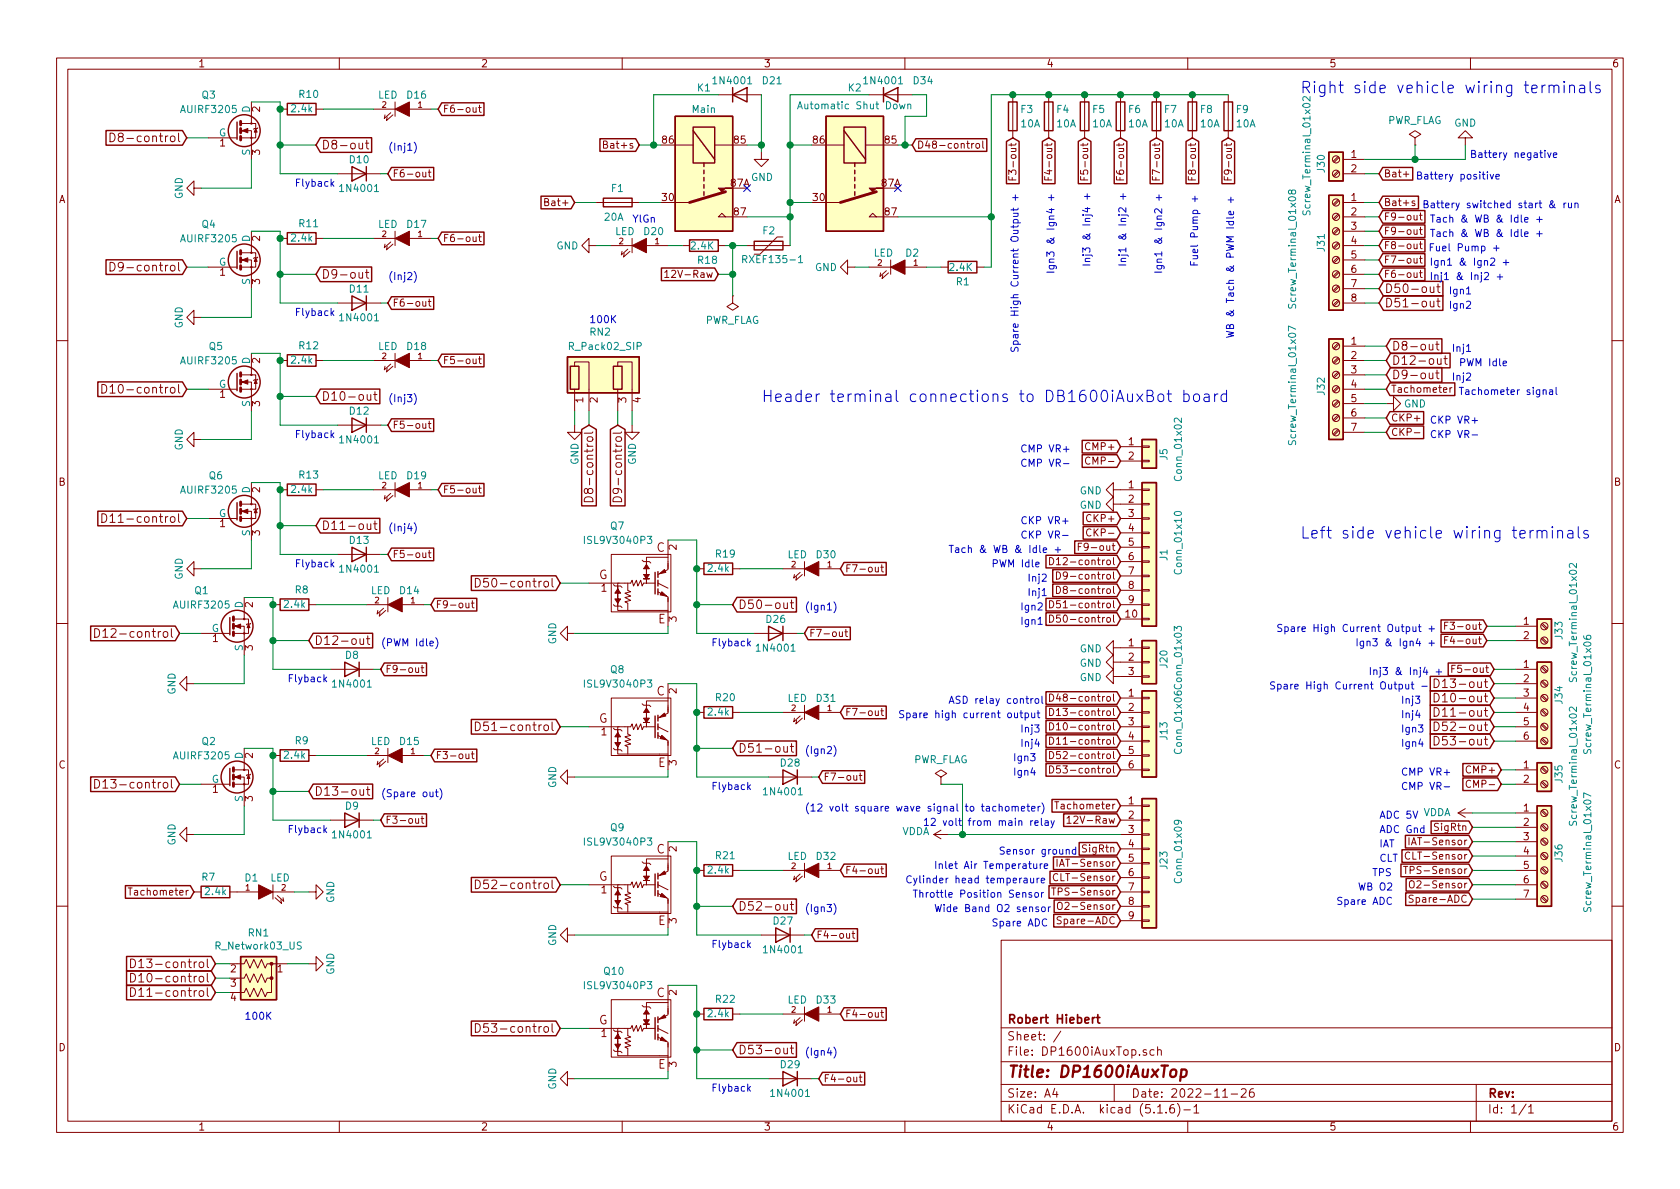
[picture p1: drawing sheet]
<svg xmlns="http://www.w3.org/2000/svg" width="297mm" height="210mm" viewBox="0 0 297 210" stroke-linecap="round" stroke-linejoin="round" font-family="sans-serif">
<defs><g id="words">
<g font-size="2.8" fill="#0000c2">
<text x="229.9" y="16.5">Right side vehicle wiring terminals</text>
<text x="134.6" y="71.1">Header terminal connections to DB1600iAuxBot board</text>
<text x="229.9" y="95.2">Left side vehicle wiring terminals</text>
</g>
<text font-size="2.8" fill="#840000" x="178" y="190.5">Title: DP1600iAuxTop</text>
<g font-size="2.1" fill="#840000">
<text x="21.5" y="25.1">D8-control</text>
<text x="56.8" y="26.4">D8-out</text>
<text x="21.5" y="48">D9-control</text>
<text x="56.8" y="49.3">D9-out</text>
<text x="244.8" y="51.8">D50-out</text>
<text x="244.8" y="54.4">D51-out</text>
<text x="246" y="64.5">D12-out</text>
<text x="246" y="62">D8-out</text>
<text x="20.3" y="69.6">D10-control</text>
<text x="56.8" y="70.9">D10-out</text>
<text x="246" y="67.1">D9-out</text>
<text x="104.9" y="86.7" transform="rotate(-90 104.9 86.7)">D8-control</text>
<text x="110" y="86.7" transform="rotate(-90 110 86.7)">D9-control</text>
<text x="20.3" y="92.5">D11-control</text>
<text x="56.8" y="93.7">D11-out</text>
<text x="116.1" y="97.6">C</text>
<text x="86.4" y="103.9">D50-control</text>
<text x="105.9" y="102.4">G</text>
<text x="130.5" y="107.7">D50-out</text>
<text x="19" y="112.8">D12-control</text>
<text x="116.3" y="110.2">E</text>
<text x="55.5" y="114">D12-out</text>
<text x="116.1" y="123">C</text>
<text x="255.3" y="121.7">D13-out</text>
<text x="255.3" y="124.2">D10-out</text>
<text x="86.4" y="129.3">D51-control</text>
<text x="105.9" y="127.8">G</text>
<text x="255.3" y="131.8">D53-out</text>
<text x="255.3" y="129.3">D52-out</text>
<text x="255.3" y="126.7">D11-out</text>
<text x="116.3" y="135.6">E</text>
<text x="130.5" y="133.1">D51-out</text>
<text x="19" y="139.4">D13-control</text>
<text x="55.5" y="140.7">D13-out</text>
<text x="105.9" y="155.7">G</text>
<text x="116.1" y="150.9">C</text>
<text x="86.4" y="157.2">D52-control</text>
<text x="130.5" y="161">D52-out</text>
<text x="116.3" y="163.6">E</text>
<text x="25.4" y="173.7">D10-control</text>
<text x="25.4" y="171.2">D13-control</text>
<text x="25.4" y="176.3">D11-control</text>
<text x="116.1" y="176.3">C</text>
<text x="86.4" y="182.6">D53-control</text>
<text x="105.9" y="181.1">G</text>
<text x="178" y="184">Sheet: /</text>
<text x="178" y="181">Robert Hiebert</text>
<text x="116.3" y="189">E</text>
<text x="130.5" y="186.4">D53-out</text>
<text x="178" y="186.7">File: DP1600iAuxTop.sch</text>
<text x="178" y="196.9">KiCad E.D.A. kicad (5.1.6)-1</text>
<text x="178" y="194.1">Size: A4</text>
<text x="200" y="194.1">Date: 2022-11-26</text>
<text x="263" y="194.1">Rev:</text>
<text x="263" y="196.9">Id: 1/1</text>
</g>
<g font-size="1.8" fill="#840000">
<text x="35" y="11.9">1</text>
<text x="85" y="11.9">2</text>
<text x="135" y="11.9">3</text>
<text x="185" y="11.9">4</text>
<text x="235" y="11.9">5</text>
<text x="285" y="11.9">6</text>
<text x="46" y="19.8" transform="rotate(-90 46 19.8)">2</text>
<text x="78.3" y="19.9">F6-out</text>
<text x="38.9" y="25.9">1</text>
<text x="46" y="27.4" transform="rotate(-90 46 27.4)">3</text>
<text x="107.4" y="26.3">Bat+s</text>
<text x="117.1" y="25.4">86</text>
<text x="129.8" y="25.4">85</text>
<text x="143.8" y="25.4">86</text>
<text x="156.5" y="25.4">85</text>
<text x="162.1" y="26.3">D48-control</text>
<text x="238.9" y="27.9">1</text>
<text x="10.4" y="35.9">A</text>
<text x="69.4" y="31.4">F6-out</text>
<text x="117.1" y="35.6">30</text>
<text x="129.2" y="33">87A</text>
<text x="143.8" y="35.6">30</text>
<text x="155.9" y="33">87A</text>
<text x="179.7" y="30.6" transform="rotate(-90 179.7 30.6)">F3-out</text>
<text x="186.1" y="30.6" transform="rotate(-90 186.1 30.6)">F4-out</text>
<text x="192.4" y="30.6" transform="rotate(-90 192.4 30.6)">F5-out</text>
<text x="198.8" y="30.6" transform="rotate(-90 198.8 30.6)">F6-out</text>
<text x="205.1" y="30.6" transform="rotate(-90 205.1 30.6)">F7-out</text>
<text x="211.5" y="30.6" transform="rotate(-90 211.5 30.6)">F8-out</text>
<text x="217.8" y="30.6" transform="rotate(-90 217.8 30.6)">F9-out</text>
<text x="238.9" y="35.6">1</text>
<text x="238.9" y="30.5">2</text>
<text x="244.6" y="31.4">Bat+</text>
<text x="285.4" y="35.9">A</text>
<text x="96.9" y="36.4">Bat+</text>
<text x="129.8" y="38.1">87</text>
<text x="156.5" y="38.1">87</text>
<text x="238.9" y="38.1">2</text>
<text x="238.9" y="40.6">3</text>
<text x="244.6" y="41.5">F9-out</text>
<text x="244.6" y="36.4">Bat+s</text>
<text x="244.6" y="39">F9-out</text>
<text x="46" y="42.6" transform="rotate(-90 46 42.6)">2</text>
<text x="78.3" y="42.8">F6-out</text>
<text x="238.9" y="43.2">4</text>
<text x="238.9" y="45.7">5</text>
<text x="244.6" y="46.6">F7-out</text>
<text x="244.6" y="44.1">F8-out</text>
<text x="38.9" y="48.8">1</text>
<text x="46" y="50.3" transform="rotate(-90 46 50.3)">3</text>
<text x="118.8" y="49.1">12V-Raw</text>
<text x="238.9" y="48.3">6</text>
<text x="238.9" y="50.8">7</text>
<text x="238.9" y="53.3">8</text>
<text x="244.6" y="49.1">F6-out</text>
<text x="69.4" y="54.2">F6-out</text>
<text x="46" y="64.2" transform="rotate(-90 46 64.2)">2</text>
<text x="78.3" y="64.4">F5-out</text>
<text x="238.9" y="61">1</text>
<text x="238.9" y="63.5">2</text>
<text x="38.9" y="70.4">1</text>
<text x="46" y="71.9" transform="rotate(-90 46 71.9)">3</text>
<text x="103.1" y="71.2" transform="rotate(-90 103.1 71.2)">1</text>
<text x="105.7" y="71.2" transform="rotate(-90 105.7 71.2)">2</text>
<text x="110.7" y="71.2" transform="rotate(-90 110.7 71.2)">3</text>
<text x="113.3" y="71.2" transform="rotate(-90 113.3 71.2)">4</text>
<text x="238.9" y="66">3</text>
<text x="238.9" y="68.6">4</text>
<text x="238.9" y="71.1">5</text>
<text x="245.9" y="69.5">Tachometer</text>
<text x="69.4" y="75.8">F5-out</text>
<text x="238.9" y="73.7">6</text>
<text x="238.9" y="76.2">7</text>
<text x="245.9" y="74.5">CKP+</text>
<text x="245.9" y="77.1">CKP-</text>
<text x="192.4" y="79.6">CMP+</text>
<text x="192.8" y="82.2">CMP-</text>
<text x="199.5" y="78.7">1</text>
<text x="199.5" y="81.3">2</text>
<text x="10.4" y="85.9">B</text>
<text x="46" y="87.1" transform="rotate(-90 46 87.1)">2</text>
<text x="78.3" y="87.2">F5-out</text>
<text x="199.5" y="86.4">1</text>
<text x="199.5" y="88.9">2</text>
<text x="285.4" y="85.9">B</text>
<text x="38.9" y="93.2">1</text>
<text x="46" y="94.7" transform="rotate(-90 46 94.7)">3</text>
<text x="192.6" y="92.3">CKP+</text>
<text x="193" y="94.9">CKP-</text>
<text x="199.5" y="91.4">3</text>
<text x="199.5" y="94">4</text>
<text x="69.4" y="98.7">F5-out</text>
<text x="119.6" y="97.3" transform="rotate(-90 119.6 97.3)">2</text>
<text x="149.4" y="101.2">F7-out</text>
<text x="187.5" y="99.9">D12-control</text>
<text x="191.9" y="97.4">F9-out</text>
<text x="199.5" y="96.5">5</text>
<text x="199.5" y="99.1">6</text>
<text x="199.5" y="101.6">7</text>
<text x="44.7" y="107.4" transform="rotate(-90 44.7 107.4)">2</text>
<text x="77" y="107.6">F9-out</text>
<text x="106.3" y="104.6">1</text>
<text x="187.5" y="107.6">D51-control</text>
<text x="188.5" y="102.5">D9-control</text>
<text x="188.5" y="105">D8-control</text>
<text x="199.5" y="104.1">8</text>
<text x="199.5" y="106.7">9</text>
<text x="37.6" y="113.5">1</text>
<text x="119.6" y="110" transform="rotate(-90 119.6 110)">3</text>
<text x="143" y="112.6">F7-out</text>
<text x="187.5" y="110.1">D50-control</text>
<text x="199.1" y="109.2">10</text>
<text x="256.7" y="111.4">F3-out</text>
<text x="256.7" y="113.9">F4-out</text>
<text x="269.4" y="110.5">1</text>
<text x="269.4" y="113">2</text>
<text x="44.7" y="115" transform="rotate(-90 44.7 115)">3</text>
<text x="68.1" y="119">F9-out</text>
<text x="199.5" y="114.3">1</text>
<text x="199.5" y="116.8">2</text>
<text x="199.5" y="119.4">3</text>
<text x="258" y="119">F5-out</text>
<text x="269.4" y="118.1">1</text>
<text x="119.6" y="122.7" transform="rotate(-90 119.6 122.7)">2</text>
<text x="187.5" y="124.1">D48-control</text>
<text x="199.5" y="123.2">1</text>
<text x="199.5" y="125.7">2</text>
<text x="269.4" y="120.6">2</text>
<text x="269.4" y="123.2">3</text>
<text x="269.4" y="125.7">4</text>
<text x="106.3" y="130">1</text>
<text x="149.4" y="126.6">F7-out</text>
<text x="187.5" y="126.6">D13-control</text>
<text x="187.5" y="131.7">D11-control</text>
<text x="187.5" y="129.2">D10-control</text>
<text x="199.5" y="128.3">3</text>
<text x="199.5" y="130.8">4</text>
<text x="269.4" y="128.3">5</text>
<text x="269.4" y="130.8">6</text>
<text x="10.4" y="135.9">C</text>
<text x="44.7" y="134.1" transform="rotate(-90 44.7 134.1)">2</text>
<text x="77" y="134.2">F3-out</text>
<text x="119.6" y="135.4" transform="rotate(-90 119.6 135.4)">3</text>
<text x="187.5" y="136.8">D53-control</text>
<text x="187.5" y="134.2">D52-control</text>
<text x="199.5" y="133.3">5</text>
<text x="199.5" y="135.9">6</text>
<text x="259.7" y="136.8">CMP+</text>
<text x="269.4" y="135.9">1</text>
<text x="285.4" y="135.9">C</text>
<text x="37.6" y="140.2">1</text>
<text x="44.7" y="141.7" transform="rotate(-90 44.7 141.7)">3</text>
<text x="145.6" y="138">F7-out</text>
<text x="187.3" y="143.1">Tachometer</text>
<text x="199.5" y="142.2">1</text>
<text x="260.1" y="139.3">CMP-</text>
<text x="269.4" y="138.4">2</text>
<text x="269.4" y="143.5">1</text>
<text x="68.1" y="145.7">F3-out</text>
<text x="190" y="145.7">12V-Raw</text>
<text x="199.5" y="144.8">2</text>
<text x="199.5" y="147.3">3</text>
<text x="199.5" y="149.9">4</text>
<text x="250.1" y="149.5">IAT-Sensor</text>
<text x="253.9" y="146.9">SigRtn</text>
<text x="269.4" y="146">2</text>
<text x="269.4" y="148.6">3</text>
<text x="119.6" y="150.6" transform="rotate(-90 119.6 150.6)">2</text>
<text x="149.4" y="154.6">F4-out</text>
<text x="187.3" y="155.8">CLT-Sensor</text>
<text x="187.9" y="153.3">IAT-Sensor</text>
<text x="191.6" y="150.7">SigRtn</text>
<text x="199.5" y="152.4">5</text>
<text x="199.5" y="154.9">6</text>
<text x="249.5" y="154.6">TPS-Sensor</text>
<text x="249.5" y="152">CLT-Sensor</text>
<text x="269.4" y="151.1">4</text>
<text x="269.4" y="153.7">5</text>
<text x="23.5" y="158.4">Tachometer</text>
<text x="106.3" y="158">1</text>
<text x="187.3" y="158.4">TPS-Sensor</text>
<text x="188.4" y="160.9">O2-Sensor</text>
<text x="199.5" y="157.5">7</text>
<text x="199.5" y="160">8</text>
<text x="250.2" y="159.6">Spare-ADC</text>
<text x="250.6" y="157.1">O2-Sensor</text>
<text x="269.4" y="156.2">6</text>
<text x="269.4" y="158.7">7</text>
<text x="119.6" y="163.3" transform="rotate(-90 119.6 163.3)">3</text>
<text x="144.3" y="166">F4-out</text>
<text x="188" y="163.4">Spare-ADC</text>
<text x="199.5" y="162.6">9</text>
<text x="40.8" y="172">2</text>
<text x="49" y="172">1</text>
<text x="40.8" y="174.5">3</text>
<text x="40.8" y="177">4</text>
<text x="119.6" y="176" transform="rotate(-90 119.6 176)">2</text>
<text x="149.4" y="180">F4-out</text>
<text x="10.4" y="185.9">D</text>
<text x="106.3" y="183.4">1</text>
<text x="285.4" y="185.9">D</text>
<text x="119.6" y="188.7" transform="rotate(-90 119.6 188.7)">3</text>
<text x="145.6" y="191.4">F4-out</text>
<text x="35" y="199.9">1</text>
<text x="85" y="199.9">2</text>
<text x="135" y="199.9">3</text>
<text x="185" y="199.9">4</text>
<text x="235" y="199.9">5</text>
<text x="285" y="199.9">6</text>
</g>
<g font-size="1.8" fill="#008484">
<text x="35.7" y="17.4">Q3</text>
<text x="53" y="17.3">R10</text>
<text x="66.8" y="17.4">LED</text>
<text x="72" y="17.4">D16</text>
<text x="123.3" y="16.2">K1</text>
<text x="126.4" y="14.9">1N4001</text>
<text x="134.9" y="14.9">D21</text>
<text x="150" y="16.2">K2</text>
<text x="153.1" y="14.9">1N4001</text>
<text x="161.6" y="14.9">D34</text>
<text x="32.3" y="20">AUIRF3205</text>
<text x="44.2" y="19.9" transform="rotate(-90 44.2 19.9)">D</text>
<text x="51.6" y="19.9">2.4k</text>
<text x="122.5" y="20">Main</text>
<text x="142" y="19.3">Automatic Shut Down</text>
<text x="180.5" y="20">F3</text>
<text x="180.5" y="22.5">10A</text>
<text x="186.9" y="20">F4</text>
<text x="186.9" y="22.5">10A</text>
<text x="193.2" y="20">F5</text>
<text x="193.2" y="22.5">10A</text>
<text x="199.6" y="20">F6</text>
<text x="199.6" y="22.5">10A</text>
<text x="205.9" y="20">F7</text>
<text x="205.9" y="22.5">10A</text>
<text x="212.3" y="20">F8</text>
<text x="212.3" y="22.5">10A</text>
<text x="218.6" y="20">F9</text>
<text x="218.6" y="22.5">10A</text>
<text x="245.2" y="21.9">PWR_FLAG</text>
<text x="257.1" y="22.4">GND</text>
<text x="38.7" y="24.1">G</text>
<text x="44.2" y="27.5" transform="rotate(-90 44.2 27.5)">S</text>
<text x="61.9" y="28.9">D10</text>
<text x="32.3" y="35.2" transform="rotate(-90 32.3 35.2)">GND</text>
<text x="60.4" y="34">1N4001</text>
<text x="108.2" y="34">F1</text>
<text x="132.8" y="32">GND</text>
<text x="234.2" y="30.4" transform="rotate(-90 234.2 30.4)">J30</text>
<text x="35.7" y="40.3">Q4</text>
<text x="53" y="40.2">R11</text>
<text x="66.8" y="40.3">LED</text>
<text x="72" y="40.3">D17</text>
<text x="106.9" y="39">20A</text>
<text x="108.7" y="41.6">LED</text>
<text x="113.9" y="41.6">D20</text>
<text x="134.9" y="41.4">F2</text>
<text x="231.7" y="37.3" transform="rotate(-90 231.7 37.3)">Screw_Terminal_01x02</text>
<text x="32.3" y="42.8">AUIRF3205</text>
<text x="38.7" y="47">G</text>
<text x="44.2" y="42.8" transform="rotate(-90 44.2 42.8)">D</text>
<text x="51.6" y="42.7">2.4k</text>
<text x="98.4" y="44.1">GND</text>
<text x="122.3" y="44.1">2.4K</text>
<text x="123.5" y="46.7">R18</text>
<text x="132" y="46.5">RXEF135-1</text>
<text x="144.1" y="47.9">GND</text>
<text x="154.5" y="45.4">LED</text>
<text x="160.2" y="45.4">D2</text>
<text x="168" y="47.9">2.4K</text>
<text x="234.2" y="44.4" transform="rotate(-90 234.2 44.4)">J31</text>
<text x="44.2" y="50.4" transform="rotate(-90 44.2 50.4)">S</text>
<text x="61.9" y="51.7">D11</text>
<text x="169.1" y="50.5">R1</text>
<text x="229.2" y="53.8" transform="rotate(-90 229.2 53.8)">Screw_Terminal_01x08</text>
<text x="32.3" y="58.1" transform="rotate(-90 32.3 58.1)">GND</text>
<text x="60.4" y="56.8">1N4001</text>
<text x="104.4" y="59.4">RN2</text>
<text x="124.6" y="57.3">PWR_FLAG</text>
<text x="32.3" y="64.4">AUIRF3205</text>
<text x="37" y="61.9">Q5</text>
<text x="44.2" y="64.4" transform="rotate(-90 44.2 64.4)">D</text>
<text x="51.6" y="64.3">2.4k</text>
<text x="53" y="61.8">R12</text>
<text x="66.8" y="61.9">LED</text>
<text x="72" y="61.9">D18</text>
<text x="100.9" y="61.9">R_Pack02_SIP</text>
<text x="38.7" y="68.6">G</text>
<text x="44.2" y="72" transform="rotate(-90 44.2 72)">S</text>
<text x="234.2" y="69.8" transform="rotate(-90 234.2 69.8)">J32</text>
<text x="61.9" y="73.3">D12</text>
<text x="229.2" y="77.9" transform="rotate(-90 229.2 77.9)">Screw_Terminal_01x07</text>
<text x="248.2" y="72.1">GND</text>
<text x="32.3" y="79.7" transform="rotate(-90 32.3 79.7)">GND</text>
<text x="60.4" y="78.4">1N4001</text>
<text x="102.3" y="82.2" transform="rotate(-90 102.3 82.2)">GND</text>
<text x="112.4" y="82.2" transform="rotate(-90 112.4 82.2)">GND</text>
<text x="206.4" y="81.3" transform="rotate(-90 206.4 81.3)">J5</text>
<text x="32.3" y="87.3">AUIRF3205</text>
<text x="37" y="84.8">Q6</text>
<text x="44.2" y="87.2" transform="rotate(-90 44.2 87.2)">D</text>
<text x="51.6" y="87.2">2.4k</text>
<text x="53" y="84.6">R13</text>
<text x="66.8" y="84.8">LED</text>
<text x="72" y="84.8">D19</text>
<text x="190.9" y="90">GND</text>
<text x="190.9" y="87.4">GND</text>
<text x="209" y="84.7" transform="rotate(-90 209 84.7)">Conn_01x02</text>
<text x="38.7" y="91.4">G</text>
<text x="44.2" y="94.8" transform="rotate(-90 44.2 94.8)">S</text>
<text x="108" y="93.6">Q7</text>
<text x="60.4" y="101.3">1N4001</text>
<text x="61.9" y="96.2">D13</text>
<text x="103.8" y="96.2">ISL9V3040P3</text>
<text x="125.3" y="101.1">2.4k</text>
<text x="126.6" y="98.6">R19</text>
<text x="139.2" y="98.7">LED</text>
<text x="144.4" y="98.7">D30</text>
<text x="206.4" y="99.1" transform="rotate(-90 206.4 99.1)">J1</text>
<text x="209" y="101.2" transform="rotate(-90 209 101.2)">Conn_01x10</text>
<text x="31" y="107.6">AUIRF3205</text>
<text x="32.3" y="102.5" transform="rotate(-90 32.3 102.5)">GND</text>
<text x="34.5" y="105.1">Q1</text>
<text x="42.9" y="107.6" transform="rotate(-90 42.9 107.6)">D</text>
<text x="50.3" y="107.5">2.4k</text>
<text x="52.2" y="104.9">R8</text>
<text x="65.6" y="105.1">LED</text>
<text x="70.8" y="105.1">D14</text>
<text x="37.4" y="111.8">G</text>
<text x="98.3" y="114" transform="rotate(-90 98.3 114)">GND</text>
<text x="135.5" y="110.2">D26</text>
<text x="276.3" y="113" transform="rotate(-90 276.3 113)">J33</text>
<text x="42.9" y="115.1" transform="rotate(-90 42.9 115.1)">S</text>
<text x="61.1" y="116.5">D8</text>
<text x="108" y="119">Q8</text>
<text x="134.1" y="115.2">1N4001</text>
<text x="190.9" y="117.9">GND</text>
<text x="190.9" y="115.4">GND</text>
<text x="206.4" y="118.1" transform="rotate(-90 206.4 118.1)">J20</text>
<text x="278.8" y="119.8" transform="rotate(-90 278.8 119.8)">Screw_Terminal_01x02</text>
<text x="31" y="122.9" transform="rotate(-90 31 122.9)">GND</text>
<text x="59.1" y="121.6">1N4001</text>
<text x="103.8" y="121.6">ISL9V3040P3</text>
<text x="126.6" y="124">R20</text>
<text x="139.2" y="124.1">LED</text>
<text x="144.4" y="124.1">D31</text>
<text x="190.9" y="120.4">GND</text>
<text x="209" y="121.5" transform="rotate(-90 209 121.5)">Conn_01x03</text>
<text x="276.3" y="124.4" transform="rotate(-90 276.3 124.4)">J34</text>
<text x="35.7" y="131.7">Q2</text>
<text x="52.2" y="131.6">R9</text>
<text x="65.6" y="131.7">LED</text>
<text x="70.8" y="131.7">D15</text>
<text x="125.3" y="126.5">2.4k</text>
<text x="206.4" y="130.8" transform="rotate(-90 206.4 130.8)">J13</text>
<text x="31" y="134.3">AUIRF3205</text>
<text x="42.9" y="134.2" transform="rotate(-90 42.9 134.2)">D</text>
<text x="50.3" y="134.2">2.4k</text>
<text x="138.1" y="135.6">D28</text>
<text x="161.4" y="135">PWR_FLAG</text>
<text x="209" y="132.9" transform="rotate(-90 209 132.9)">Conn_01x06</text>
<text x="281.4" y="132.5" transform="rotate(-90 281.4 132.5)">Screw_Terminal_01x06</text>
<text x="37.4" y="138.4">G</text>
<text x="42.9" y="141.8" transform="rotate(-90 42.9 141.8)">S</text>
<text x="61.1" y="143.2">D9</text>
<text x="98.3" y="139.4" transform="rotate(-90 98.3 139.4)">GND</text>
<text x="135.3" y="140.6">1N4001</text>
<text x="276.3" y="138.4" transform="rotate(-90 276.3 138.4)">J35</text>
<text x="31" y="149.5" transform="rotate(-90 31 149.5)">GND</text>
<text x="59.1" y="148.3">1N4001</text>
<text x="103.8" y="149.5">ISL9V3040P3</text>
<text x="108" y="147">Q9</text>
<text x="251.6" y="144.3">VDDA</text>
<text x="278.8" y="145.2" transform="rotate(-90 278.8 145.2)">Screw_Terminal_01x02</text>
<text x="35.7" y="155.7">R7</text>
<text x="43.3" y="155.9">D1</text>
<text x="47.8" y="155.9">LED</text>
<text x="125.3" y="154.5">2.4k</text>
<text x="126.6" y="151.9">R21</text>
<text x="139.2" y="152.1">LED</text>
<text x="144.4" y="152.1">D32</text>
<text x="206.4" y="153.6" transform="rotate(-90 206.4 153.6)">J23</text>
<text x="209" y="155.8" transform="rotate(-90 209 155.8)">Conn_01x09</text>
<text x="276.3" y="152.3" transform="rotate(-90 276.3 152.3)">J36</text>
<text x="36.4" y="158.3">2.4k</text>
<text x="59.1" y="159.7" transform="rotate(-90 59.1 159.7)">GND</text>
<text x="281.4" y="160.5" transform="rotate(-90 281.4 160.5)">Screw_Terminal_01x07</text>
<text x="38.4" y="167.9">R_Network03_US</text>
<text x="44" y="165.6">RN1</text>
<text x="98.3" y="167.3" transform="rotate(-90 98.3 167.3)">GND</text>
<text x="136.8" y="163.5">D27</text>
<text x="59.1" y="172.4" transform="rotate(-90 59.1 172.4)">GND</text>
<text x="106.9" y="172.4">Q10</text>
<text x="135.3" y="168.6">1N4001</text>
<text x="103.8" y="174.9">ISL9V3040P3</text>
<text x="125.3" y="179.9">2.4k</text>
<text x="126.6" y="177.3">R22</text>
<text x="139.2" y="177.5">LED</text>
<text x="144.4" y="177.5">D33</text>
<text x="138.1" y="188.9">D29</text>
<text x="98.3" y="192.7" transform="rotate(-90 98.3 192.7)">GND</text>
<text x="136.6" y="194">1N4001</text>
</g>
<g font-size="1.8" fill="#0000c2">
<text x="68.6" y="26.7">(Inj1)</text>
<text x="261.8" y="27.9">Battery negative</text>
<text x="52.1" y="33">Flyback</text>
<text x="252.2" y="31.7">Battery positive</text>
<text x="111.8" y="39.4">YlGn</text>
<text x="255.8" y="36.8">Battery switched start &amp; run</text>
<text x="256.9" y="41.9">Tach &amp; WB &amp; Idle +</text>
<text x="256.9" y="39.4">Tach &amp; WB &amp; Idle +</text>
<text x="192.8" y="47.2" transform="rotate(-90 192.8 47.2)">Inj3 &amp; Inj4 +</text>
<text x="199.1" y="47.2" transform="rotate(-90 199.1 47.2)">Inj1 &amp; Inj2 +</text>
<text x="211.8" y="47.2" transform="rotate(-90 211.8 47.2)">Fuel Pump +</text>
<text x="252.7" y="47">Ign1 &amp; Ign2 +</text>
<text x="254.9" y="44.4">Fuel Pump +</text>
<text x="68.6" y="49.5">(Inj2)</text>
<text x="186.4" y="48.5" transform="rotate(-90 186.4 48.5)">Ign3 &amp; Ign4 +</text>
<text x="205.5" y="48.5" transform="rotate(-90 205.5 48.5)">Ign1 &amp; Ign2 +</text>
<text x="252.7" y="49.5">Inj1 &amp; Inj2 +</text>
<text x="256.7" y="52.1">Ign1</text>
<text x="52.1" y="55.9">Flyback</text>
<text x="104.1" y="57.1">100K</text>
<text x="218.2" y="59.9" transform="rotate(-90 218.2 59.9)">WB &amp; Tach &amp; PWM Idle +</text>
<text x="256.7" y="54.6">Ign2</text>
<text x="180.1" y="62.5" transform="rotate(-90 180.1 62.5)">Spare High Current Output +</text>
<text x="257.3" y="62.2">Inj1</text>
<text x="258.8" y="64.8">PWM Idle</text>
<text x="68.6" y="71.1">(Inj3)</text>
<text x="257.3" y="67.3">Inj2</text>
<text x="260" y="69.8">Tachometer signal</text>
<text x="52.1" y="77.5">Flyback</text>
<text x="253.9" y="74.9">CKP VR+</text>
<text x="254.4" y="77.5">CKP VR-</text>
<text x="180.3" y="82.5">CMP VR-</text>
<text x="180.3" y="80">CMP VR+</text>
<text x="68.6" y="94">(Inj4)</text>
<text x="181.5" y="92.7">CKP VR+</text>
<text x="182" y="95.2">CKP VR-</text>
<text x="52.1" y="100.3">Flyback</text>
<text x="167.6" y="97.8">Tach &amp; WB &amp; Idle +</text>
<text x="175.3" y="100.3">PWM Idle</text>
<text x="142.2" y="107.9">(Ign1)</text>
<text x="180.3" y="107.9">Ign2</text>
<text x="181.6" y="105.4">Inj1</text>
<text x="181.6" y="102.9">Inj2</text>
<text x="180.3" y="110.5">Ign1</text>
<text x="230" y="111.8">Spare High Current Output +</text>
<text x="67.3" y="114.3">(PWM Idle)</text>
<text x="125.7" y="114.3">Flyback</text>
<text x="243" y="114.3">Ign3 &amp; Ign4 +</text>
<text x="245.4" y="119.4">Inj3 &amp; Inj4 +</text>
<text x="50.8" y="120.6">Flyback</text>
<text x="167.6" y="124.5">ASD relay control</text>
<text x="229.1" y="121.9">Spare High Current Output -</text>
<text x="247.6" y="124.5">Inj3</text>
<text x="158.7" y="127">Spare high current output</text>
<text x="180.3" y="129.5">Inj3</text>
<text x="247.6" y="129.5">Ign3</text>
<text x="247.6" y="127">Inj4</text>
<text x="142.2" y="133.3">(Ign2)</text>
<text x="179.1" y="134.6">Ign3</text>
<text x="179.1" y="137.2">Ign4</text>
<text x="180.3" y="132.1">Inj4</text>
<text x="247.6" y="137.2">CMP VR+</text>
<text x="247.6" y="132.1">Ign4</text>
<text x="67.3" y="141">(Spare out)</text>
<text x="125.7" y="139.7">Flyback</text>
<text x="142.2" y="143.5">(12 volt square wave signal to tachometer)</text>
<text x="247.6" y="139.7">CMP VR-</text>
<text x="50.8" y="147.3">Flyback</text>
<text x="159.5" y="147.7">VDDA</text>
<text x="167.4" y="146">12 volt from main relay</text>
<text x="243.8" y="144.8">ADC 5V</text>
<text x="243.8" y="147.3">ADC Gnd</text>
<text x="243.8" y="149.9">IAT</text>
<text x="165.1" y="153.7">Inlet Air Temperature</text>
<text x="176.5" y="151.1">Sensor ground</text>
<text x="242.6" y="154.9">TPS</text>
<text x="243.8" y="152.4">CLT</text>
<text x="142.2" y="161.3">(Ign3)</text>
<text x="160" y="156.2">Cylinder head temperaure</text>
<text x="161.3" y="158.7">Throttle Position Sensor</text>
<text x="165.1" y="161.3">Wide Band O2 sensor</text>
<text x="236.2" y="160">Spare ADC</text>
<text x="240" y="157.5">WB O2</text>
<text x="125.7" y="167.6">Flyback</text>
<text x="175.3" y="163.8">Spare ADC</text>
<text x="43.2" y="180.3">100K</text>
<text x="142.2" y="186.7">(Ign4)</text>
<text x="125.7" y="193">Flyback</text>
</g>
<g font-size="1.4" fill="#840000">
<text x="67.6" y="19">2</text>
<text x="73.9" y="19">1</text>
<text x="67.6" y="41.9">2</text>
<text x="73.9" y="41.9">1</text>
<text x="109.5" y="43.2">2</text>
<text x="115.8" y="43.2">1</text>
<text x="155.2" y="47">2</text>
<text x="161.5" y="47">1</text>
<text x="67.6" y="63.5">2</text>
<text x="73.9" y="63.5">1</text>
<text x="67.6" y="86.4">2</text>
<text x="73.9" y="86.4">1</text>
<text x="140" y="100.3">2</text>
<text x="146.3" y="100.3">1</text>
<text x="66.3" y="106.7">2</text>
<text x="72.6" y="106.7">1</text>
<text x="140" y="125.7">2</text>
<text x="146.3" y="125.7">1</text>
<text x="66.3" y="133.3">2</text>
<text x="72.6" y="133.3">1</text>
<text x="140" y="153.7">2</text>
<text x="146.3" y="153.7">1</text>
<text x="43.4" y="157.5">1</text>
<text x="49.8" y="157.5">2</text>
<text x="140" y="179.1">2</text>
<text x="146.3" y="179.1">1</text>
</g>
</g></defs>
<g fill="none" stroke="#840000" stroke-width=".18">
<path d="M10 10.3h277v189.9h-277zM12 12.2h273v186.1h-273zM44.4 18v3.8h-1.7M49.5 19.3h1.3M55.9 19.3h1.2M60 10.3v1.9M66 19.3h3.8M69.1 19.9l-1.2 1 .2-.6M69.8 18v2.6M72.4 19.3h3.8M83.6 19l.1 .8 .3 .1 .2-.2M84.2 19v.9"/>
<path d="M84.6 19h.5M84.8 18.6v1.1l.3 .2M110 10.3v1.9M127 16.8h7.6M153.7 16.8h7.6M160 10.3v1.9M179.1 16.8v7.6M185.4 16.8v7.6M191.8 16.8v7.6M198.1 16.8v7.6M204.5 16.8v7.6M210 10.3v1.9"/>
<path d="M210.8 16.8v7.6M217.2 16.8v7.6M260 10.3v1.9M19.5 23.5a.77 .77 0 0 1 .9 .8 .77 .77 0 0 1-.9 .8zM21.2 24.2l-.3-.3 .1-.2 .2-.2 .5 .2 .1 .2-.2 .2-.5 .2a.48 .48 0 0 0 0 .7 .48 .48 0 0 0 .6-.1 .48 .48 0 0 0-.1-.6l-.1-.1M34.3 33.3v-1.3l-1.3 1.3 1.3 1.2v-1.2h1.3M36.8 24.4h5.1M42.7 24.4h1.7v3.8M44.4 21.8h.8v2.6h-.8v-1.3h-1.7M45.6 22.6l-.8 .3M59.7 30.7h7.6M63.5 25.3v1h.4l.2-.1"/>
<path d="M64.1 25.3v1M64.6 25.3h.6M64.8 24.8v1.3l.4 .2M69.5 20.3l-1.2 1 .2-.6M74.8 30.4v.8l.3 .1 .2-.1M75.3 30.4v.9M75.7 30.4h.5M75.9 30v1.1l.3 .2M96.3 35.7h.6l.1-.2-.1-.3-.6-.1v1.3h.5l.2-.2v-.3l-.3-.2M105.4 35.8h7.6M106.7 25.5h.6v-.4l-.6-.2v1.3h.5l.2-.2v-.2l-.3-.3M119.4 35.8h2.5"/>
<path d="M119.4 25.6h3.2M126.4 25.6h3.1M128.3 38.3l-.7-.6-.6 .6h2.5M134.6 26.9v1.3h1.3l-1.3 1.3-1.3-1.3h1.3M146 35.8h2.6M146 25.6h3.2M153 25.6h3.2M154.9 38.3l-.6-.6-.6 .6h2.5M171.8 25.4v.8M172.2 25.4l-.4 .2M172.6 25.5l.2-.1 .4 .1v.5l-.1 .2h-.3l-.2-.1zM173.8 24.9v1.1l.1 .2"/>
<path d="M178.4 31.2v.6h1.2M179 31.4v.4M184.7 31.2v.6h1.3M185.3 31.4v.4M191.1 31.2v.6h1.2M191.7 31.4v.4M197.4 31.2v.6h1.3M198 31.4v.4M203.8 31.2v.6h1.2M204.4 31.4v.4M210.1 31.2v.6h1.3M210.7 31.4v.4"/>
<path d="M216.5 31.2v.6h1.2M217.1 31.4v.4M236.6 37.8l-.9 .9M236.6 35.3l-.9 .8M236.6 30.2l-.9 .9M236.6 27.7l-.9 .8M236.8 38l-.9 .9M236.8 35.5l-.9 .8M236.8 30.4l-.9 .8M236.8 27.9l-.9 .8M237.5 35.8h3.8M237.5 38.3h3.8"/>
<path d="M237.5 28.2h3.8M237.5 30.7h3.8M248.1 30.8h1M250 38.1l.1 .8h.3l.1-.1M250.1 35.6l-.3-.1-.1 .2v.2l.4 .1v.3h-.4M250.2 24.4l-1-.7 1-.6 1 .6-1 .7v1.2M250.2 25.6h.1M250.5 38.1v.8M251 38.1h.5M251.2 37.6v1.1l.3 .2M259.1 24.4h-1.3l1.3-1.3 1.2 1.3h-1.2v1.2M19.5 46.4a.77 .77 0 0 1 .9 .8 .77 .77 0 0 1-.9 .7z"/>
<path d="M21.8 47l-.1 .2a.48 .48 0 0 1-.7 0v-.7l.2-.1 .5 .1a1.06 1.06 0 0 1-.3 1.4h-.3M34.3 56.1v-1.2l-1.3 1.2 1.3 1.3v-1.3h1.3M36.8 47.2h5.1M42.7 47.2h1.7v3.8M44.4 40.9v3.8h-1.7M44.4 44.7h.8v2.5h-.8v-1.2h-1.7M45.6 45.5l-.8 .2M49.5 42.2h1.3M55.9 42.2h1.2M59.7 53.6h7.6M63.5 48.2v.9l.4 .1 .2-.2M64.1 48.2v1"/>
<path d="M64.6 48.2h.6M64.8 47.7v1.3l.4 .2M66 42.2h3.8M69.1 42.8l-1.2 1 .2-.6M69.5 43.2l-1.2 1 .2-.6M69.8 40.9v2.5M72.4 42.2h3.8M74.8 53.3v.8h.3l.2-.1M75.3 53.3v.8M75.7 53.3h.5M75.9 52.9v1.1l.3 .1M83.6 41.9l.1 .8h.3l.2-.1"/>
<path d="M84.2 41.9v.8M84.6 41.9h.5M84.8 41.4v1.1l.3 .2M104.1 43.4v-1.2l-1.2 1.2 1.2 1.3v-1.3h1.3M107.9 43.4h3.9M111 44.1l-1.1 1 .1-.7M111.4 44.4l-1.2 1.1 .2-.7M111.8 42.2v2.5M114.3 43.4h3.8M117.5 48.2l.4-.4v1.3M117.5 49.1h.8M120.6 43.4h1.3"/>
<path d="M127 43.4h1.3M129.5 52.3v1.3l1.1 .6-1.1 .7-1-.7 1-.6M129.5 52.3h.1M132.1 43.4h7.6M138.4 41.9h-1l-3 3.1h-1.1M149.9 47.2v-1.2l-1.3 1.2 1.3 1.3v-1.3h1.2M153.7 47.2h3.8M156.7 47.9l-1.1 1 .1-.6M157.1 48.3l-1.1 1 .1-.7M157.5 46v2.5M160 47.2h3.8M166.4 47.2h1.2"/>
<path d="M172.7 47.2h1.3M236.6 53.1l-.9 .8M236.6 50.5l-.9 .9M236.6 48l-.9 .8M236.6 45.5l-.9 .8M236.6 42.9l-.9 .9M236.6 40.4l-.9 .8M236.8 53.3l-.9 .8M236.8 50.7l-.9 .9M236.8 48.2l-.9 .8M236.8 45.6l-.9 .9M236.8 43.1l-.9 .8"/>
<path d="M236.8 40.6l-.9 .8M237.5 40.9h3.8M237.5 43.4h3.8M237.5 46h3.8M237.5 48.5h3.8M237.5 51h3.8M237.5 53.6h3.8M250 40.6l.1 .8h.3l.1-.1M250 45.7l.1 .8h.3l.1-.1M250 48.2l.1 .8 .3 .1 .1-.2M250 43.1l.1 .8 .3 .1 .1-.1M250.5 40.6v.8"/>
<path d="M250.5 43.1v.9M250.5 45.7v.8M250.5 48.2v.9M251 40.6h.5M251 45.7h.5M251 48.2h.5M251 43.1h.5M251.2 40.2v1.1l.3 .1M251.2 45.3v1l.3 .2M251.2 47.8v1.1l.3 .2M251.2 42.7v1.1l.3 .2M252.9 53.3l.1 .9 .3 .1 .2-.2"/>
<path d="M252.9 50.7l.1 1h.3l.2-.1M253.5 50.7v1M253.5 53.3v1M254 53.3h.6M254 50.7h.6M254.3 52.8v1.2l.3 .3M254.3 50.2v1.3l.3 .2M10 60.2h2M18 68a.77 .77 0 0 1 .9 .8 .77 .77 0 0 1-.9 .7zM19.5 68.4l.4-.4v1.5M19.5 69.5h.8M34.3 77.7v-1.3l-1.3 1.3 1.3 1.3v-1.3h1.3"/>
<path d="M36.8 68.8h5.1M42.7 68.8h1.7v3.8M44.4 62.5v3.8h-1.7M44.4 66.3h.8v2.5h-.8v-1.2h-1.7M45.6 67.1l-.8 .2M49.5 63.7h1.3M55.9 63.7h1.2M59.7 75.2h7.6M64.9 69.8l.1 .9 .4 .1 .2-.2M65.6 69.8v1M66 63.7h3.8M66.1 69.8h.5"/>
<path d="M66.3 69.3v1.3l.3 .2M69.1 64.4l-1.2 1 .2-.6M69.5 64.8l-1.2 1 .2-.7M69.8 62.5v2.5M72.4 63.7h3.8M74.8 74.9v.8h.3l.2-.1M75.3 74.9v.8M75.7 74.9h.5M75.9 74.5v1.1l.3 .1M83.6 63.5l.1 .8h.3l.2-.1M84.2 63.5v.8M84.6 63.5h.5"/>
<path d="M84.8 63v1.1l.3 .2M101.6 64.8v-.8h2.5v8.6M101.6 75.2v1.2h1.3l-1.3 1.3-1.3-1.3h1.3M101.6 68.8v3.8M109.2 64.8v-.8h2.6v8.6M109.2 68.8v3.8M111.8 75.2v1.2h1.2l-1.2 1.3-1.3-1.3h1.3M198.1 79h3.8M201.9 78.9h1.3v.2h-1.3zM236.6 75.9l-.9 .9M236.6 73.4l-.9 .8M236.6 70.9l-.9 .8"/>
<path d="M236.6 68.3l-.9 .9M236.6 65.8l-.9 .8M236.6 63.2l-.9 .9M236.6 60.7l-.9 .8M236.8 76.1l-.9 .9M236.8 73.6l-.9 .8M236.8 71l-.9 .9M236.8 68.5l-.9 .8M236.8 66l-.9 .8M236.8 63.4l-.9 .9M236.8 60.9l-.9 .8M237.5 63.7h3.8"/>
<path d="M237.5 68.8h3.8M237.5 61.2h3.8M237.5 66.3h3.8M237.5 71.4h3.8M237.5 73.9h3.8M237.5 76.4h3.8M245.1 71.4h1.3v1.2l1.2-1.2-1.2-1.3v1.3M250.1 76.5h1M252.7 66l.1 .9 .3 .1 .2-.2M252.7 60.9l.1 .9 .3 .1 .2-.2M253.3 60.9v1M253.3 66v1"/>
<path d="M253.8 66h.6M253.8 60.9h.6M254.1 65.5v1.2l.3 .3M254.1 60.4v1.3l.3 .2M254.2 63.4v1h.4l.2-.1M254.8 63.4v1M255.3 63.4h.6M255.5 62.9v1.3l.4 .2M256.4 68.5v.9M256.7 68.5l-.3 .3M285 60.2h2M18 90.9a.77 .77 0 0 1 .9 .7 .77 .77 0 0 1-.9 .8z"/>
<path d="M19.5 91.3l.4-.4v1.5M19.5 92.4h.8M36.8 91.7h5.1M42.7 91.7h1.7v3.8M44.4 85.3v3.8h-1.7M44.4 89.1h.8v2.6h-.8v-1.3h-1.7M45.6 89.9l-.8 .3M49.5 86.6h1.3M55.9 86.6h1.2M59.7 98h7.6M64.9 92.6l.1 1h.4l.2-.1M65.6 92.6v1"/>
<path d="M66 86.6h3.8M66.1 92.6h.5M66.3 92.1v1.3l.3 .2M69.1 87.2l-1.2 1.1 .2-.7M69.5 87.6l-1.2 1 .2-.6M69.8 85.3v2.6M72.4 86.6h3.8M74.8 97.8v.7l.3 .1 .2-.1M75.3 97.8v.8M75.7 97.8h.5M75.9 97.3v1.1l.3 .2M83.6 86.3l.1 .8 .3 .1 .2-.2"/>
<path d="M84.2 86.3v.9M84.6 86.3h.5M84.8 85.9v1.1l.3 .2M103.5 88a.81 .81 0 0 1 .9-.1 .81 .81 0 0 1 .4 .8h-1.5v-.3zM108.1 98h10.5v10.2h-10.5zM108.6 88a.81 .81 0 0 1 .9-.1 .81 .81 0 0 1 .4 .8h-1.5v-.3zM113.5 99.1l.3 .2h.5M114.3 99.3h.5l.3 .3M118.1 98.5h-3.8v.8M118.1 98v2.6M142.2 99.3v2.5M155.9 99.9v1.1l.3 .1"/>
<path d="M185.6 98.6a.64 .64 0 0 1 .7 .6 .64 .64 0 0 1-.7 .7zM186.8 99l.3-.4v1.3M186.8 99.9h.7M190.7 96.7h.4M191.3 96.1h-.6v1.2M192.7 80.9a.6 .6 0 0 0-.8 .5 .6 .6 0 0 0 .6 .7l.2-.1M192.9 93.6a.6 .6 0 0 0-.8 .5 .6 .6 0 0 0 .6 .7l.2-.1M196.8 89.1v-1.2l-1.2 1.2 1.2 1.3v-1.3h5.1M196.8 86.6v-1.3l-1.2 1.3 1.2 1.3v-1.3h5.1M198.1 81.5h3.8M198.1 91.7h3.8M198.1 94.2h3.8"/>
<path d="M198.1 96.8h3.8M198.1 99.3h3.8M201.9 81.4h1.3v.3h-1.3zM201.9 99.2h1.3v.2h-1.3zM201.9 94.1h1.3v.3h-1.3zM201.9 91.6h1.3v.2h-1.3zM201.9 89h1.3v.3h-1.3zM201.9 86.5h1.3v.2h-1.3zM201.9 96.6h1.3v.3h-1.3zM10 110.3h2M16.7 111.2a.77 .77 0 0 1 .9 .7 .77 .77 0 0 1-.9 .8zM18.2 111.6l.4-.4v1.5"/>
<path d="M18.2 112.7h.9M34.3 100.6v-1.3l-1.3 1.3 1.3 1.2v-1.2h1.3M35.6 112h5M41.4 112h1.8v3.8M43.2 105.7v3.8h-1.8M43.2 109.5h.7v2.5h-.7v-1.3h-1.8M44.3 110.2l-.7 .3M48.3 106.9h1.2M54.6 106.9h1.3M58.4 118.4h7.6M63.7 112.9v1l.4 .1 .2-.2M64.3 112.9v1.1"/>
<path d="M64.8 106.9h3.8M64.8 112.9h.6M65 112.4v1.3l.4 .3M67.8 107.6l-1.1 1 .1-.7M68.2 107.9l-1.1 1.1 .1-.7M68.6 105.7v2.5M71.1 106.9h3.8M73.5 118.1v.8h.3l.2-.1M74 118.1v.8M74.4 118.1h.5M74.6 117.6v1.1l.3 .2M82.4 106.6v.8l.3 .1 .2-.1"/>
<path d="M82.9 106.6v.9M83.3 106.6h.5M83.5 106.2v1.1l.3 .2M84 102.3a.77 .77 0 0 1 .9 .7 .77 .77 0 0 1-.9 .8zM86.3 102.3h-.7l-.1 .7 .2-.1h.5l.2 .2-.1 .6-.2 .1h-.4l-.2-.1M100.3 112v-1.3l-1.2 1.3 1.2 1.3v-1.3h1.3M104.1 103.1h5.4M108.5 106.9l.2 .3h.5M108.5 103.4l.2 .2h.5M109.2 107.2v.7h8.9M109.2 107.2h.5l.3 .2M109.2 103.6h.5l.3 .3"/>
<path d="M109.2 103.1v.5M109.3 103.1h2.2l.3-.5 .2 1 .5-1 .3 1 .5-1 .2 1 .3-.5h2M111 103.1v1.3l.5 .2-1 .3 1 .5-1 .3 1 .5-1 .2 .5 .3v1.2M116.3 104.7l1.8 .9M116.3 103.1l1.8 .9M118.1 105.7v2.5M118.1 100.7l-1.8 .9M123.2 100.6h1.3M129.5 100.6h1.3M133.3 112h7.7M138.4 100.6h3.8M138.6 106.6l.1 .9 .3 .1 .2-.1"/>
<path d="M139.2 106.6v1M139.7 106.6h.6M140 106.1v1.3l.3 .2M141.5 101.2l-1.2 1 .2-.6M141.9 101.6l-1.2 1 .1-.6M144.8 100.6h3.8M148.4 111.7l.1 .8 .3 .1 .1-.2M148.9 111.7v.9M149.4 111.7h.5M149.6 111.3v1.1l.3 .2M154.8 100.3v.8h.3l.2-.1M155.3 100.3v.8"/>
<path d="M155.7 100.3h.5M185.6 108.8a.64 .64 0 0 1 .7 .6 .64 .64 0 0 1-.7 .6zM185.6 106.2a.64 .64 0 0 1 .7 .7 .64 .64 0 0 1-.7 .6zM186.8 101.1a.64 .64 0 0 1 .7 .7 .64 .64 0 0 1-.7 .6zM186.8 103.7a.64 .64 0 0 1 .7 .6 .64 .64 0 0 1-.7 .6zM187.5 108.8h-.7v.6l.2-.2 .5 .2v.5l-.2 .1-.5-.1M187.5 106.2h-.7v.6l.2-.1 .5 .1v.6l-.2 .1-.5-.1M188.2 104.2l-.2-.3 .2-.2h.3l.2 .2-.1 .2-.5 .2-.1 .2v.2l.2 .2h.4l.1-.2v-.2l-.2-.3M188.7 101.7l-.2 .2h-.4l-.1-.2 .1-.5 .4-.1 .1 .2a.87 .87 0 0 1-.2 1.1h-.3M196.8 117.1v-1.3l-1.2 1.3 1.2 1.3v-1.3h5.1M196.8 119.6v-1.2l-1.2 1.2 1.2 1.3v-1.3h5.1M196.8 114.5v-1.2l-1.2 1.2 1.2 1.3v-1.3h5.1"/>
<path d="M198.1 106.9h3.8M198.1 109.5h3.8M198.1 101.8h3.8M198.1 104.4h3.8M201.9 119.5h1.3v.3h-1.3zM201.9 114.4h1.3v.3h-1.3zM201.9 117h1.3v.2h-1.3zM201.9 101.7h1.3v.3h-1.3zM201.9 104.3h1.3v.2h-1.3zM201.9 106.8h1.3v.3h-1.3zM201.9 109.3h1.3v.3h-1.3zM255.4 110.6h.5"/>
<path d="M255.4 113.2h.5M256 110h-.6v1.3M256 112.6h-.6v1.2M256.7 118.3h.4M257.3 117.6h-.6v1.3M268 118.4h3.8M268 110.7h3.8M268 113.3h3.8M272.5 118l.9 .9M272.5 112.9l.9 .9M272.5 110.4l.9 .8M272.7 117.9l.9 .8"/>
<path d="M272.7 112.8l.9 .8M272.7 110.2l.9 .9M285 110.3h2M16.7 137.8a.77 .77 0 0 1 .9 .8 .77 .77 0 0 1-.9 .8zM18.2 138.3l.4-.5v1.6M18.2 139.4h.9M33 120.9v-1.3l-1.3 1.3 1.3 1.3v-1.3h1.3M35.6 138.7h5M41.4 138.7h1.8v3.8M43.2 132.3v3.8h-1.8M43.2 136.1h.7v2.6h-.7v-1.3h-1.8M44.3 136.9l-.7 .3"/>
<path d="M48.3 133.6h1.2M54.6 133.6h1.3M63.7 139.6v1h.4l.2-.1M64.3 139.6v1M64.8 133.6h3.8M64.8 139.6h.6M65 139.1v1.3l.4 .2M67.8 134.2l-1.1 1 .1-.6M68.2 134.6l-1.1 1 .1-.6M68.6 132.3v2.6M71.1 133.6h3.8M82.4 133.3v.8l.3 .1 .2-.2"/>
<path d="M82.9 133.3v.9M83.3 133.3h.5M83.5 132.9v1.1l.3 .2M84 127.7a.77 .77 0 0 1 .9 .7 .77 .77 0 0 1-.9 .8zM86.3 127.7h-.7l-.1 .7 .2-.1h.5l.2 .2-.1 .6-.2 .1h-.4l-.2-.1M100.3 137.4v-1.3l-1.2 1.3 1.2 1.3v-1.3h1.3M104.1 128.5h5.4M108.1 123.4h10.5v10.2h-10.5zM108.5 132.3l.2 .3h.5M108.5 128.8l.2 .2h.5M109.2 132.6v.7h8.9M109.2 132.6h.5l.3 .2"/>
<path d="M109.2 129h.5l.3 .3M109.2 128.5v.5M109.3 128.5h2.2l.3-.5 .2 1 .5-1 .3 1 .5-1 .2 1 .3-.5h2M111 128.5v1.3l.5 .2-1 .3 1 .5-1 .3 1 .5-1 .2 .5 .3v1.2M113.5 124.5l.3 .2h.5M114.3 124.7h.5l.3 .3M116.3 130.1l1.8 .9M116.3 128.5l1.8 .9M118.1 123.9h-3.8v.8M118.1 123.4v2.6M118.1 131.1v2.5M118.1 126.1l-1.8 .9"/>
<path d="M123.2 126h1.3M129.5 126h1.3M135.9 137.4h7.6M138.4 126h3.8M138.6 132l.1 .9 .3 .1 .2-.1M139.2 132v1M139.7 132h.6M140 131.5v1.3l.3 .2M141.5 126.6l-1.2 1 .2-.6M141.9 127l-1.2 1 .1-.6M142.2 124.7v2.5M144.8 126h3.8"/>
<path d="M151 137.1v.8l.3 .1 .2-.2M151.5 137.1v.9M151.9 137.1h.5M152.1 136.7v1.1l.3 .2M154.8 125.7v.8h.3l.2-.1M155.3 125.7v.8M155.7 125.7h.5M155.9 125.3v1.1l.3 .1M166.4 137.4l1-.6-1-.7-1 .7 1 .6v1.3M166.4 138.7h.1M185.6 135.4a.64 .64 0 0 1 .7 .7 .64 .64 0 0 1-.7 .6zM185.6 132.9a.64 .64 0 0 1 .7 .6 .64 .64 0 0 1-.7 .7z"/>
<path d="M185.6 125.3a.64 .64 0 0 1 .7 .6 .64 .64 0 0 1-.7 .6zM185.6 122.7a.64 .64 0 0 1 .7 .7 .64 .64 0 0 1-.7 .6zM185.6 130.3a.64 .64 0 0 1 .7 .7 .64 .64 0 0 1-.7 .6zM185.6 127.8a.64 .64 0 0 1 .7 .6 .64 .64 0 0 1-.7 .7zM186.8 125.6l.3-.3v1.2M186.8 130.7l.3-.4v1.3M186.8 128.2l.3-.4v1.3M186.8 126.5h.7M186.8 131.6h.7M186.8 129.1h.7M187.1 122.7l-.3 .9h.8M187.5 135.4h-.7v.6l.2-.1 .5 .1v.6l-.2 .1-.5-.1"/>
<path d="M187.5 132.9h-.7v.6l.2-.1 .5 .1v.5l-.2 .2-.5-.2M198.1 123.4h3.8M198.1 126h3.8M198.1 128.5h3.8M198.1 131.1h3.8M198.1 133.6h3.8M198.1 136.1h3.8M201.9 133.5h1.3v.2h-1.3zM201.9 136h1.3v.3h-1.3zM201.9 130.9h1.3v.3h-1.3zM201.9 125.9h1.3v.2h-1.3zM201.9 123.3h1.3v.3h-1.3z"/>
<path d="M201.9 128.4h1.3v.2h-1.3zM253.6 120.1a.77 .77 0 0 1 .9 .7 .77 .77 0 0 1-.9 .8zM253.6 130.2a.77 .77 0 0 1 .9 .8 .77 .77 0 0 1-.9 .7zM253.6 127.7a.77 .77 0 0 1 .9 .7 .77 .77 0 0 1-.9 .8zM253.6 125.1a.77 .77 0 0 1 .9 .8 .77 .77 0 0 1-.9 .8zM253.6 122.6a.77 .77 0 0 1 .9 .8 .77 .77 0 0 1-.9 .7zM260 138.1a.6 .6 0 0 0-.8 .4 .6 .6 0 0 0 .6 .7l.2-.1M268 123.4h3.8M268 126h3.8M268 128.5h3.8M268 131.1h3.8M268 136.1h3.8"/>
<path d="M268 138.7h3.8M268 120.9h3.8M272.5 138.3l.9 .9M272.5 135.8l.9 .8M272.5 130.7l.9 .9M272.5 128.2l.9 .8M272.5 125.6l.9 .9M272.5 123.1l.9 .8M272.5 120.6l.9 .8M272.7 138.2l.9 .8M272.7 135.6l.9 .9M272.7 130.6l.9 .8"/>
<path d="M272.7 128l.9 .8M272.7 125.5l.9 .8M272.7 122.9l.9 .9M272.7 120.4l.9 .8M22.7 157h.7M33 147.6v-1.3l-1.3 1.3 1.3 1.2v-1.2h1.3M34.3 157.7h1.3M40.6 157.7h5.1M48.3 156.5v2.5M48.3 157.7h3.8M48.6 158.7l1.2 1.1-.1-.7M49 158.4l1.2 1-.2-.7"/>
<path d="M54.6 157.7h1.3v-1.2l1.2 1.2-1.2 1.3v-1.3M58.4 145h7.6M73.5 144.7v.8l.3 .1 .2-.1M74 144.7v.9M74.4 144.7h.5M74.6 144.3v1.1l.3 .2M84 155.6a.77 .77 0 0 1 .9 .8 .77 .77 0 0 1-.9 .7zM86.3 155.6h-.7l-.1 .7 .2-.1 .5 .1 .2 .2-.1 .5-.2 .1h-.4l-.2-.1M104.1 156.5h5.4M108.1 151.4h10.5v10.1h-10.5zM108.5 156.7l.2 .3h.5M109.2 157h.5l.3 .2"/>
<path d="M109.2 156.5v.5M109.3 156.5h2.2l.3-.5 .2 1 .5-1 .3 1 .5-1 .2 1 .3-.5h2M111 156.5v1.2l.5 .3-1 .2 1 .5-1 .3 1 .5-1 .3 .5 .2v1.3M113.5 152.4l.3 .2h.5M114.3 152.6h.5l.3 .3M116.3 158l1.8 .9M116.3 156.5l1.8 .8M118.1 151.9h-3.8v.7M118.1 151.4v2.5M118.1 159v2.5M118.1 154l-1.8 .9M123.2 153.9h1.3"/>
<path d="M129.5 153.9h1.3M138.4 153.9h3.8M138.6 159.9l.1 1 .3 .1 .2-.2M139.2 159.9v1.1M139.7 159.9h.6M140 159.4v1.3l.3 .3M141.5 154.6l-1.2 1 .2-.7M141.9 154.9l-1.2 1.1 .1-.7M142.2 152.6v2.6M144.8 153.9h3.8M154.8 153.6v.8l.3 .1 .2-.1M155.3 153.6v.9"/>
<path d="M155.7 153.6h.5M155.9 153.2v1.1l.3 .2M165.1 147.6h2.5M165.1 147.6l1.3 .7M166.4 146.8l-1.3 .8M185.9 157h.8M186.3 157v1.3M186.5 141.8h.7M186.9 151.9v1.3M187 154.6a.6 .6 0 0 0-.8 .4 .6 .6 0 0 0 .6 .7l.2-.1M187 159.7a.45 .45 0 0 1 .8 0 .88 .88 0 0 1-.3 1.1h-.4a1.07 1.07 0 0 1-.1-1.1zM187.3 153.2l.5-1.3 .4 1.3"/>
<path d="M188.6 144.7l.4-.4v1.3M188.6 145.6h.8M198.1 145h3.8M198.1 157.7h3.8M198.1 142.5h3.8M198.1 147.6h3.8M198.1 150.1h3.8M198.1 152.6h3.8M198.1 155.2h3.8M201.9 157.6h1.3v.3h-1.3zM201.9 155.1h1.3v.2h-1.3zM201.9 150h1.3v.2h-1.3z"/>
<path d="M201.9 147.4h1.3v.3h-1.3zM201.9 144.9h1.3v.3h-1.3zM201.9 142.4h1.3v.2h-1.3zM201.9 152.5h1.3v.3h-1.3zM248.2 153.2h.7M248.5 153.2v1.3M249.1 148.1v1.3M249.3 155.9a.45 .45 0 0 1 .7 0 .88 .88 0 0 1-.3 1.1h-.3a1.07 1.07 0 0 1-.1-1.1zM249.3 150.8a.6 .6 0 0 0-.9 .4 .6 .6 0 0 0 .6 .7l.3-.1M249.6 149.4l.4-1.3 .4 1.3M249.9 158.4l-.5-.1-.3 .2 .2 .3 .5 .3v.3l-.2 .2-.5-.1M257.8 143.8l1.3 .7"/>
<path d="M257.8 143.8h2.5M259.1 143l-1.3 .8M268 156.5h3.8M268 153.9h3.8M268 143.8h3.8M268 146.3h3.8M268 148.8h3.8M268 151.4h3.8M268 159h3.8M272.5 158.7l.9 .8M272.5 156.1l.9 .9M272.5 153.6l.9 .8"/>
<path d="M272.5 151l.9 .9M272.5 148.5l.9 .8M272.5 146l.9 .8M272.5 143.4l.9 .9M272.7 158.5l.9 .8M272.7 156l.9 .8M272.7 153.4l.9 .8M272.7 150.9l.9 .8M272.7 148.3l.9 .9M272.7 145.8l.9 .8M272.7 143.3l.9 .8M10 160.2h2"/>
<path d="M23.1 174.7a.77 .77 0 0 1 .9 .7 .77 .77 0 0 1-.9 .8zM23.1 172.1a.77 .77 0 0 1 .9 .8 .77 .77 0 0 1-.9 .8zM23.1 169.6a.77 .77 0 0 1 .9 .8 .77 .77 0 0 1-.9 .7zM24.5 175.1l.5-.4v1.5M24.5 172.6l.5-.5v1.6M24.5 170l.5-.4v1.5M24.5 176.2h.9M24.5 173.7h.9M24.5 171.1h.9M41.9 170.4h1.3l.3-.7 .7 1.5 .7-1.5 .7 1.5 .6-1.5 .7 1.5 .3-.8h.8v5.1h-.8l-.3 .8-.7-1.6-.6 1.6-.7-1.6-.7 1.6-.7-1.6-.3 .8h-1.3M41.9 173h1.3l.3-.8 .7 1.5 .7-1.5 .7 1.5 .6-1.5 .7 1.5 .3-.7h.8M48.3 170.4h2.5"/>
<path d="M54.6 170.4h1.3v-1.2l1.2 1.2-1.2 1.3v-1.3M100.3 165.3v-1.2l-1.2 1.2 1.2 1.3v-1.3h1.3M108.1 176.8h10.5v10.1h-10.5zM108.5 160.3l.2 .2h.5M109.2 160.5v.8h8.9M109.2 160.5h.5l.3 .3M113.5 177.8l.3 .2h.5M114.3 178h.5l.3 .3M118.1 177.3h-3.8v.7M118.1 176.8v2.5M118.1 179.4l-1.8 .9M123.2 179.3h1.3"/>
<path d="M129.5 179.3h1.3M134.6 165.3h7.6M138.4 179.3h3.8M141.5 180l-1.2 1 .2-.7M142.2 178v2.6M144.8 179.3h3.8M149.7 165.1v.8h.3l.2-.1M150.2 165.1v.8M150.6 165.1h.5M150.8 164.6v1.1l.3 .2M154.8 179v.8l.3 .1 .2-.1M155.3 179v.9"/>
<path d="M155.7 179h.5M155.9 178.6v1.1l.3 .2M177 166.3h108v32h-108zM187.6 162.2l-.5-.1-.2 .3 .1 .3 .6 .2v.3l-.2 .2-.5-.1M198.1 160.3h3.8M198.1 162.8h3.8M201.9 160.1h1.3v.3h-1.3zM201.9 162.7h1.3v.2h-1.3zM285 160.2h2M60 198.3v1.9M84 181a.77 .77 0 0 1 .9 .8 .77 .77 0 0 1-.9 .7zM86.3 181h-.7l-.1 .7 .2-.1 .5 .1 .2 .2-.1 .5-.2 .1h-.4l-.2-.1"/>
<path d="M100.3 190.7v-1.2l-1.2 1.2 1.2 1.3v-1.3h1.3M104.1 181.9h5.4M108.5 185.7l.2 .2h.5M108.5 182.1l.2 .3h.5M109.2 185.9v.8h8.9M109.2 185.9h.5l.3 .3M109.2 182.4h.5l.3 .2M109.2 181.9v.5M109.3 181.9h2.2l.3-.5 .2 1 .5-1 .3 1 .5-1 .2 1 .3-.5h2M110 198.3v1.9M111 181.9v1.2l.5 .3-1 .2 1 .5-1 .3 1 .5-1 .3 .5 .2v1.3M116.3 183.4l1.8 .9"/>
<path d="M116.3 181.9l1.8 .8M118.1 184.4v2.5M135.9 190.7h7.6M138.6 185.3l.1 1 .3 .1 .2-.2M139.2 185.3v1.1M139.7 185.3h.6M140 184.8v1.3l.3 .3M141.9 180.3l-1.2 1.1 .1-.7M151 190.5v.8h.3l.2-.1M151.5 190.5v.8M151.9 190.5h.5M152.1 190v1.1l.3 .2"/>
<path d="M160 198.3v1.9M177 194.8h108M177 191.8h108M177 187.8h108M177 181.8h108M186.5 192.5l-.4 1h1M186.8 193v1M187.6 182.3l-1.3 2M197 191.8v3M202.7 185.7a.37 .37 0 0 0-.6 .1l.1 .2 .5 .2 .1 .1-.3 .3-.4-.1M204 185.7l-.4-.1-.3 .3 .1 .6 .2 .1 .4-.1M204.7 185.7a.37 .37 0 0 1 .6 .1v.8"/>
<path d="M204.7 196.8h.8M204.7 185.1v1.5M206.2 196.7v.1M207.5 195.3a.59 .59 0 0 0-.7 .7v.5l.2 .2 .4 .1 .2-.1 .1-.5-.2-.2-.4-.1-.3 .3M208.2 195.1a1.71 1.71 0 0 1 0 2.3M209.3 196.3h1.2M210 198.3v1.9M211.1 195.8l.4-.5v1.5M211.1 196.8h.9M216.2 194h.8M217.7 193.5h1.1M219.5 192.7l.2-.2h.3l.3 .2v.3v.2l-.9 .8h.9"/>
<path d="M221.6 192.5a.59 .59 0 0 0-.7 .7l.1 .7 .2 .1 .5-.1 .1-.5-.2-.2-.4-.1-.3 .3M260 198.3v1.9M261 191.8v6.5M269.8 195.2l-1.2 2M270.3 195.8l.4-.5v1.5M270.3 196.8h.8"/>
<circle cx="44.4" cy="24.4" r=".13"/>
<circle cx="44.4" cy="21.8" r=".13"/>
<circle cx="236.2" cy="28.2" r=".63"/>
<circle cx="236.2" cy="38.3" r=".63"/>
<circle cx="236.2" cy="35.8" r=".63"/>
<circle cx="236.2" cy="30.7" r=".63"/>
<circle cx="44.4" cy="47.2" r=".13"/>
<circle cx="44.4" cy="44.7" r=".13"/>
<circle cx="236.2" cy="46" r=".63"/>
<circle cx="236.2" cy="51" r=".63"/>
<circle cx="236.2" cy="48.5" r=".63"/>
<circle cx="236.2" cy="53.6" r=".63"/>
<circle cx="236.2" cy="40.9" r=".63"/>
<circle cx="236.2" cy="43.4" r=".63"/>
<circle cx="44.4" cy="68.8" r=".13"/>
<circle cx="44.4" cy="66.3" r=".13"/>
<circle cx="236.2" cy="76.4" r=".63"/>
<circle cx="236.2" cy="71.4" r=".63"/>
<circle cx="236.2" cy="68.8" r=".63"/>
<circle cx="236.2" cy="66.3" r=".63"/>
<circle cx="236.2" cy="63.7" r=".63"/>
<circle cx="236.2" cy="73.9" r=".63"/>
<circle cx="236.2" cy="61.2" r=".63"/>
<circle cx="44.4" cy="89.1" r=".13"/>
<circle cx="44.4" cy="91.7" r=".13"/>
<circle cx="43.2" cy="109.5" r=".13"/>
<circle cx="43.2" cy="112" r=".13"/>
<circle cx="273" cy="118.4" r=".63"/>
<circle cx="273" cy="110.7" r=".63"/>
<circle cx="273" cy="113.3" r=".63"/>
<circle cx="43.2" cy="136.1" r=".13"/>
<circle cx="43.2" cy="138.7" r=".13"/>
<circle cx="273" cy="126" r=".63"/>
<circle cx="273" cy="123.4" r=".63"/>
<circle cx="273" cy="120.9" r=".63"/>
<circle cx="273" cy="136.1" r=".63"/>
<circle cx="273" cy="131.1" r=".63"/>
<circle cx="273" cy="138.7" r=".63"/>
<circle cx="273" cy="128.5" r=".63"/>
<circle cx="273" cy="153.9" r=".63"/>
<circle cx="273" cy="156.5" r=".63"/>
<circle cx="273" cy="151.4" r=".63"/>
<circle cx="273" cy="143.8" r=".63"/>
<circle cx="273" cy="148.8" r=".63"/>
<circle cx="273" cy="146.3" r=".63"/>
<circle cx="273" cy="159" r=".63"/>
</g>
<path d="M207.1 189.3a.51 .51 0 0 1 .5-.2 .51 .51 0 0 1 .4 .4l-.1 .6a.54 .54 0 0 1-.5 .4 .54 .54 0 0 1-.5-.4zM208.9 189.2h.8l.1 .3v.6a.66 .66 0 0 1-1 .2M208.9 189.1l-.2 2" fill="none" stroke="#840000" stroke-width=".41"/>
<path d="M193.6 179.9l-.4 .3M193.9 179.9h.6M194.1 179.4v1.3l.4 .2" fill="none" stroke="#840000" stroke-width=".3"/>
<g fill="none" stroke="#840000" stroke-width=".25">
<path d="M50.8 18.3h5.1v2h-5.1zM78.1 18.2h7.5v2.2h-7.5l-.6-1.1zM129.5 16.8l2.6-1.3v2.5zM129.5 15.5v2.5M156.2 16.8l2.5-1.3v2.5zM156.2 15.5v2.5M178.3 18h1.5v5.1h-1.5zM184.7 18h1.5v5.1h-1.5zM191 18h1.5v5.1h-1.5zM197.4 18h1.5v5.1h-1.5zM203.7 18h1.5v5.1h-1.5zM210.1 18h1.5v5.1h-1.5z"/>
<path d="M216.4 18h1.5v5.1h-1.5zM18.7 23.1h13.6l.7 1.3-.7 1.3h-13.6zM41.9 21.6v3M56.6 24.4h9.1v2.5h-9.1l-.7-1.3zM62.2 29.5l2.6 1.2-2.6 1.3zM64.8 29.5v2.5M69.2 29.6h7.5v2.2h-7.5l-.6-1.1zM95.7 34.7h5.3l.6 1.1-.6 1.1h-5.3zM106.1 24.5h6.3l.6 1.1-.6 1.2h-6.3zM106.7 35h5.1v1.6h-5.1zM119.4 20.6h10.1v20.3h-10.1zM122.6 22.5h3.8v6.3h-3.8z"/>
<path d="M122.6 23.1l3.8 5.1M124.5 28.8v.7M124.5 30.1v.6M124.5 31.4v.6M124.5 32.6v.7M124.5 33.9v.6M146 20.6h10.2v20.3h-10.2zM149.2 22.5h3.8v6.3h-3.8zM149.2 23.1l3.8 5.1M151.1 28.8v.7M151.1 30.1v.6M151.1 31.4v.6"/>
<path d="M151.1 32.6v.7M151.1 33.9v.6M161.9 24.5h12.6v2.3h-12.6l-.6-1.2zM178 25l1.1-.6 1.1 .6v7.5h-2.2zM184.3 25l1.1-.6 1.1 .6v7.5h-2.2zM190.7 25l1.1-.6 1.1 .6v7.5h-2.2zM197 25l1.1-.6 1.1 .6v7.5h-2.2zM203.4 25l1.1-.6 1.1 .6v7.5h-2.2zM209.7 25l1.1-.6 1.1 .6v7.5h-2.2zM216.1 25l1.1-.6 1.1 .6v7.5h-2.2zM234.9 34.5h2.6v20.4h-2.6zM234.9 26.9h2.6v5.1h-2.6z"/>
<path d="M244.5 29.6h5.3v2.2h-5.3l-.7-1.1zM244.5 39.8h7.4v2.2h-7.4l-.7-1.1zM244.5 34.7h6.3v2.2h-6.3l-.7-1.1zM244.5 37.2h7.4v2.3h-7.4l-.7-1.2zM18.7 45.9h13.6l.7 1.3-.7 1.3h-13.6zM41.9 44.4v3.1M50.8 41.1h5.1v2.1h-5.1zM56.6 47.2h9.1v2.6h-9.1l-.7-1.3zM62.2 52.3l2.6 1.3-2.6 1.3zM64.8 52.3v2.6M69.2 52.5h7.5v2.2h-7.5l-.6-1.1zM78.1 41h7.5v2.3h-7.5l-.6-1.1z"/>
<path d="M116.9 47.4h9.5l.6 1.1-.6 1.1h-9.5zM121.9 42.4h5.1v2h-5.1zM133.3 42.7h5.1v1.5h-5.1zM167.6 46.2h5.1v2.1h-5.1zM234.9 59.9h2.6v17.8h-2.6zM244.5 44.9h7.4v2.2h-7.4l-.7-1.1zM244.5 47.4h7.4v2.2h-7.4l-.7-1.1zM244.5 42.3h7.4v2.2h-7.4l-.7-1.1zM244.6 52.3h10.5v2.6h-10.5l-.8-1.3zM244.6 49.8h10.5v2.5h-10.5l-.8-1.3zM245.9 59.9h9v2.6h-9l-.8-1.3zM17.3 67.5h15l.7 1.3-.7 1.3h-15z"/>
<path d="M41.9 66v3.1M50.8 62.7h5.1v2.1h-5.1zM56.6 68.8h10.6v2.6h-10.6l-.7-1.3zM62.2 73.9l2.6 1.3-2.6 1.2zM64.8 73.9v2.5M69.2 74.1h7.5v2.2h-7.5l-.6-1.1zM78.1 62.6h7.5v2.3h-7.5l-.6-1.2zM100.3 63.1h12.7v6.4h-12.7zM100.8 64.8h1.6v4h-1.6zM102.8 75.9l1.3-.7 1.3 .7v13.6h-2.6zM107.9 75.9l1.3-.7 1.3 .7v13.6h-2.6zM108.5 64.8h1.5v4h-1.5z"/>
<path d="M191.3 77.9h6.2l.6 1.1-.6 1.1h-6.2zM201.9 77.7h2.6v5.1h-2.6zM245.7 67.7h11.5v2.2h-11.5l-.6-1.1zM245.7 72.8h6v2.2h-6l-.6-1.1zM245.7 75.3h6v2.3h-6l-.6-1.2zM245.9 62.5h10.5v2.5h-10.5l-.8-1.3zM245.9 65h9v2.6h-9l-.8-1.3zM17.3 90.4h15l.7 1.3-.7 1.3h-15zM41.9 88.9v3M50.8 85.6h5.1v2h-5.1zM56.6 91.7h10.6v2.6h-10.6l-.7-1.3zM62.2 96.8l2.6 1.2-2.6 1.3z"/>
<path d="M64.8 96.8v2.5M69.2 96.9h7.5v2.3h-7.5l-.6-1.2zM78.1 85.5h7.5v2.2h-7.5l-.6-1.1zM124.5 99.6h5v2h-5zM149.2 99.5h7.5v2.2h-7.5l-.6-1.1zM184.9 98.2h12.6l.6 1.1-.6 1.1h-12.6zM190 95.7h7.5l.6 1.1-.6 1.1h-7.5zM191.3 80.4h6.2l.6 1.1-.6 1.1h-6.2zM191.5 90.6h6l.6 1.1-.6 1.1h-6zM191.5 93.1h6l.6 1.1-.6 1.1h-6zM201.9 85.3h2.6v25.4h-2.6zM16 110.7h15l.7 1.3-.7 1.3h-15z"/>
<path d="M40.6 109.2v3.1M49.5 105.9h5.1v2h-5.1zM55.4 112h10.5v2.6h-10.5l-.8-1.3zM61 117.1l2.5 1.3-2.5 1.2zM63.5 117.1v2.5M67.9 117.2h7.5v2.3h-7.5l-.6-1.1zM76.8 105.8h7.5v2.2h-7.5l-.6-1.1zM83.3 101.8h15l.8 1.3-.8 1.3h-15zM115.8 101.2v3.8M116.3 101.1v1M116.3 102.6v1M116.3 104.1v1.1"/>
<path d="M130.3 105.6h10.5v2.6h-10.5l-.8-1.3zM135.9 110.7l2.5 1.3-2.5 1.3zM138.4 110.7v2.6M142.9 110.9h7.4v2.2h-7.4l-.7-1.1zM184.9 108.4h12.6l.6 1.1-.6 1.1h-12.6zM184.9 105.8h12.6l.6 1.1-.6 1.1h-12.6zM186.1 100.7h11.4l.6 1.1-.6 1.2h-11.4zM186.1 103.3h11.4l.6 1.1-.6 1.1h-11.4zM201.9 113.3h2.6v7.6h-2.6zM252.9 119.6h10.5l.8 1.3-.8 1.3h-10.5zM254.8 109.6h7.5l.6 1.1-.6 1.2h-7.5zM254.8 112.2h7.5l.6 1.1-.6 1.1h-7.5z"/>
<path d="M256.1 117.2h7.4l.7 1.2-.7 1.1h-7.4zM271.8 117.1h2.5v15.2h-2.5zM271.8 109.5h2.5v5h-2.5zM16 137.4h15l.7 1.3-.7 1.3h-15zM40.6 135.9v3M49.5 132.6h5.1v2h-5.1zM55.4 138.7h10.5v2.5h-10.5l-.8-1.3zM76.8 132.5h7.5v2.2h-7.5l-.6-1.1zM83.3 127.2h15l.8 1.3-.8 1.3h-15zM115.8 126.6v3.8M116.3 126.5v1M116.3 128v1"/>
<path d="M116.3 129.5v1.1M124.5 125h5v2h-5zM130.3 131h10.5v2.6h-10.5l-.8-1.3zM138.4 136.1l2.6 1.3-2.6 1.3zM141 136.1v2.6M145.4 136.3h7.5v2.2h-7.5l-.6-1.1zM149.2 124.9h7.5v2.2h-7.5l-.6-1.1zM184.9 135h12.6l.6 1.1-.6 1.2h-12.6zM184.9 132.5h12.6l.6 1.1-.6 1.1h-12.6zM184.9 124.9h12.6l.6 1.1-.6 1.1h-12.6zM184.9 122.3h12.6l.6 1.1-.6 1.2h-12.6zM184.9 129.9h12.6l.6 1.2-.6 1.1h-12.6z"/>
<path d="M184.9 127.4h12.6l.6 1.1-.6 1.1h-12.6zM201.9 122.2h2.6v15.2h-2.6zM252.9 129.8h10.5l.8 1.3-.8 1.3h-10.5zM252.9 127.2h10.5l.8 1.3-.8 1.3h-10.5zM252.9 124.7h10.5l.8 1.3-.8 1.3h-10.5zM252.9 122.1h10.5l.8 1.3-.8 1.3h-10.5zM258.6 135h6.2l.6 1.1-.6 1.2h-6.2zM258.6 137.6h6.2l.6 1.1-.6 1.1h-6.2zM271.8 134.9h2.5v5h-2.5zM22.2 156.6h11.5l.6 1.1-.6 1.1h-11.5zM35.6 156.7h5v2h-5zM61 143.8l2.5 1.2-2.5 1.3z"/>
<path d="M63.5 143.8v2.5M67.9 143.9h7.5v2.2h-7.5l-.6-1.1zM83.3 155.2h15l.8 1.3-.8 1.3h-15zM115.8 154.6v3.8M116.3 154.4v1M116.3 156v1M116.3 157.5v1M124.5 152.9h5v2h-5zM130.3 159h10.5v2.6h-10.5l-.8-1.3zM149.2 152.8h7.5v2.2h-7.5l-.6-1.1zM185.5 156.6h12l.6 1.1-.6 1.1h-12zM185.6 154.1h11.9l.6 1.1-.6 1.1h-11.9z"/>
<path d="M186 141.4h11.5l.6 1.1-.6 1.1h-11.5zM186.3 151.5h11.2l.6 1.1-.6 1.2h-11.2zM186.4 159.2h11.1l.6 1.1-.6 1.1h-11.1zM188.1 143.9h9.4l.6 1.1-.6 1.1h-9.4zM190.8 149h6.7l.6 1.1-.6 1.1h-6.7zM201.9 141.2h2.6v22.9h-2.6zM247.7 152.8h12l.6 1.1-.6 1.1h-12zM247.9 150.3h11.8l.6 1.1-.6 1.1h-11.8zM248.5 147.7h11.2l.6 1.1-.6 1.2h-11.2zM248.5 157.9h11.2l.6 1.1-.6 1.1h-11.2zM248.6 155.3h11.1l.6 1.2-.6 1.1h-11.1zM253 145.2h6.7l.6 1.1-.6 1.1h-6.7z"/>
<path d="M271.8 142.5h2.5v17.8h-2.5zM22.4 174.2h14.9l.8 1.3-.8 1.3h-14.9zM22.4 171.7h14.9l.8 1.3-.8 1.3h-14.9zM22.4 169.1h14.9l.8 1.3-.8 1.3h-14.9zM42.5 169.2h6.4v7.6h-6.4zM115.8 180v3.8M116.3 179.8v1M124.5 178.3h5v2h-5zM137.2 164.1l2.5 1.2-2.5 1.3zM139.7 164.1v2.5M144.1 164.2h7.5v2.3h-7.5l-.6-1.2zM149.2 178.2h7.5v2.2h-7.5l-.6-1.1z"/>
<path d="M186.3 161.7h11.2l.6 1.1-.6 1.1h-11.2zM83.3 180.6h15l.8 1.3-.8 1.3h-15zM116.3 181.4v1M116.3 182.9v1M130.3 184.4h10.5v2.6h-10.5l-.8-1.3zM138.4 189.5l2.6 1.2-2.6 1.3zM141 189.5v2.5M145.4 189.6h7.5v2.3h-7.5l-.6-1.2z"/>
<circle cx="43.2" cy="23.1" r="2.82"/>
<circle cx="43.2" cy="46" r="2.82"/>
<circle cx="43.2" cy="67.6" r="2.82"/>
<circle cx="43.2" cy="90.4" r="2.82"/>
<circle cx="41.9" cy="110.7" r="2.82"/>
<circle cx="41.9" cy="137.4" r="2.82"/>
</g>
<g fill="#ffffc2" stroke="#ffffc2" stroke-width=".18">
<path d="M201.9 77.7h2.6v5.1h-2.6z"/>
<path d="M234.9 34.5h2.6v20.4h-2.6z"/>
<path d="M201.9 122.2h2.6v15.2h-2.6z"/>
<path d="M271.8 134.9h2.5v5h-2.5z"/>
<path d="M119.4 20.6h10.1v20.3h-10.1z"/>
<path d="M201.9 113.3h2.6v7.6h-2.6z"/>
<path d="M201.9 85.3h2.6v25.4h-2.6z"/>
<path d="M234.9 26.9h2.6v5.1h-2.6z"/>
<path d="M234.9 59.9h2.6v17.8h-2.6z"/>
<path d="M201.9 141.2h2.6v22.9h-2.6z"/>
<path d="M100.3 63.1h12.7v6.4h-12.7z"/>
<path d="M42.5 169.2h6.4v7.6h-6.4z"/>
<path d="M146 20.6h10.2v20.3h-10.2z"/>
<path d="M271.8 117.1h2.5v15.2h-2.5z"/>
<path d="M271.8 109.5h2.5v5h-2.5z"/>
<path d="M271.8 142.5h2.5v17.8h-2.5z"/>
</g>
<g fill="none" stroke="#008484" stroke-width=".18">
<path d="M132.2 14.8h.7M141 19.2l.5-1.2 .4 1.2M141.1 18.9h.6M158.9 14.8h.7M159 18.4l.3 .8 .2-.6 .3 .6 .2-.8M160.5 18.5l.2-.1 .3 .1v.7M160.5 18.4v.8M66.2 33.9h.7M228.4 33.8l.2-.2h.3l.2 .2-.1 .4-.4 .1-.2-.1-.2-.6-.3 .1-.1 .4 .1 .2h.3l.2-.2M230.4 37.3v.5l.1 .1h.4l.2-.6h.3l.2 .2v.5M66.2 56.7h.7M131.3 45.8l.7-.1v-.4l-.7-.1v1.3"/>
<path d="M141.2 45.5l.4-.3v1.3M141.2 46.5h.7M227.9 53.8l-.1 .5 .1 .2 .5-.1 .2-.6h.3l.2 .2-.1 .5M229.1 58.2l-1.3-.5v.8M66.2 78.3h.7M208.9 73.9v.8l-.7-.7-.2-.1-.4 .3 .1 .4M227.9 77.9l-.1 .5 .1 .2 .5-.1 .2-.5 .3-.1 .2 .3-.1 .4M114.5 94.8h.7l-.4 .5 .4 .1v.6l-.2 .1-.5-.1M207.7 90.5a.68 .68 0 0 1 1.2 .4 .73 .73 0 0 1-1.3-.2zM278.7 99.6v.8l-.7-.7-.2-.1-.3 .3 .1 .4M66.2 101.2h.7M139.9 115.2h.7"/>
<path d="M207.6 111.6v-.8l.5 .4 .1-.4 .6 .1 .1 .4-.1 .3M277.5 119.8v.5l.1 .2 .4-.1 .3-.5 .2-.1 .2 .3v.4M280 112.4l.1 .4a.87 .87 0 0 0 1.2 0l-.1-.4h-.6l-.1 .4 .2 .2M64.9 121.5h.8M114.5 120.2h.7l-.4 .5 .4 .1v.6l-.2 .1-.5-.1M207.6 122.3l.1 .4a.87 .87 0 0 0 1.2 0l-.1-.5h-.6l-.1 .5 .3 .2M278.7 125v.8l-.7-.7-.2-.1-.3 .3 .1 .4M280.1 132.5l-.1 .5 .1 .2 .5-.1 .2-.5 .3-.1 .2 .3-.1 .4M64.9 148.2h.8M114.5 148.2h.7l-.4 .5 .4 .1v.5l-.2 .1-.5-.1M141.1 140.6h.8M208.2 145.1l.2 .2v.2l-.2 .3-.5-.1-.1-.2v-.2l.3-.2a.97 .97 0 0 1 .9 .2l.1 .3"/>
<path d="M277.5 145.2v.5l.1 .2 .4-.1 .3-.5 .2-.1 .2 .3v.4M281.3 140.8l-1.3-.6v.9M53.3 166.6h-.5l-.2 .1 .1 .4 .5 .3 .1 .2-.3 .2h-.4M114.5 173.6h.7l-.4 .5 .4 .1v.5l-.2 .1-.5-.1M141.1 168.5h.8M280.1 160.5l-.1 .5 .1 .1h.5l.2-.6h.3l.2 .2-.1 .5M142.4 193.9h.7"/>
</g>
<g fill="none" stroke="#840000" stroke-width=".51">
<path d="M42.5 21.5v.6M42.5 22.7v.8M42.5 24.1v.7M128.3 33.9l-6.4 1.9M154.9 33.9l-6.3 1.9M42.5 44.3v.7M42.5 45.6v.7M42.5 47v.6M42.5 65.9v.6M42.5 67.2v.7M42.5 68.6v.6M42.5 88.8v.6"/>
<path d="M42.5 90v.8M42.5 91.4v.7M41.3 109.1v.6M41.3 110.4v.7M41.3 111.8v.6M41.3 135.8v.6M41.3 137v.8M41.3 138.4v.7"/>
</g>
<g fill="#840000" stroke="#840000" stroke-width=".18">
<path d="M45.2 67.2l.3 .6h-.5z"/>
<path d="M42.8 67.6l1-.4v.7z"/>
<path d="M69.8 86.6l2.6-1.3v2.6z"/>
<path d="M69.8 63.7l2.6-1.2v2.5z"/>
<path d="M45.2 90l.3 .7h-.5z"/>
<path d="M42.8 90.4l1-.4v.8z"/>
<path d="M68.6 106.9l2.5-1.2v2.5z"/>
<path d="M43.9 110.4l.3 .6h-.5z"/>
<path d="M41.5 110.7l1-.3v.7z"/>
<path d="M111.8 43.4l2.5-1.2v2.5z"/>
<path d="M69.8 42.2l2.6-1.3v2.5z"/>
<path d="M45.2 45.6l.3 .6h-.5z"/>
<path d="M42.8 46l1-.4v.7z"/>
<path d="M127 33.3h2.5h-1.2l-.7 .6z"/>
<path d="M142.2 179.3l2.6-1.3v2.6z"/>
<path d="M116.6 154.8l.9-.8 .2 .6z"/>
<path d="M108.7 159.3h.5v1.2v-1.8v.6h.5l-.5 .7z"/>
<path d="M109.2 157v1.7v-.5h-.5l.5-.7 .5 .7h-.5z"/>
<path d="M114.3 152.6v1.8v-.5h-.5l.5-.7 .5 .7h-.5z"/>
<path d="M117 158l.9 .8-1.2-.3z"/>
<path d="M114.3 154.4v1.3l-.5-.8h1l-.5 .8h.5h-1h.5v.8z"/>
<path d="M45.2 22.7l.3 .7h-.5z"/>
<path d="M42.8 23.1l1-.4v.8z"/>
<path d="M116.6 180.2l.9-.8 .2 .6z"/>
<path d="M109.2 184.1v.6h.5l-.5 .7-.5-.7h.5v1.2z"/>
<path d="M109.2 182.4v1.7v-.5h-.5l.5-.7 .5 .7h-.5z"/>
<path d="M114.3 178v1.8v-.5h-.5l.5-.7 .5 .7h-.5z"/>
<path d="M117 183.4l.9 .8-1.2-.3z"/>
<path d="M114.3 179.8v1.3l-.5-.8h1l-.5 .8h.5h-1h.5v.8z"/>
<path d="M116.6 126.9l.9-.8 .2 .5z"/>
<path d="M109.2 130.8v.5h.5l-.5 .8-.5-.8h.5v1.3z"/>
<path d="M109.2 129v1.8v-.5h-.5l.5-.8 .5 .8h-.5z"/>
<path d="M114.3 124.7v1.8v-.5h-.5l.5-.8 .5 .8h-.5z"/>
<path d="M117 130l.9 .8-1.2-.2z"/>
<path d="M114.3 126.5v1.3l-.5-.8h1l-.5 .8h.5h-1h.5v.7z"/>
<path d="M45.7 156.5l2.6 1.2-2.6 1.3z"/>
<path d="M68.6 133.6l2.5-1.3v2.6z"/>
<path d="M43.9 137l.3 .7h-.5z"/>
<path d="M41.5 137.4l1-.4v.8z"/>
<path d="M142.2 126l2.6-1.3v2.5z"/>
<path d="M142.2 153.9l2.6-1.3v2.6z"/>
<path d="M157.5 47.2l2.5-1.2v2.5z"/>
<path d="M153.7 33.3h2.5h-1.3l-.6 .6z"/>
<path d="M142.2 100.6l2.6-1.3v2.5z"/>
<path d="M116.6 101.5l.9-.8 .2 .5z"/>
<path d="M109.2 105.4v.5h.5l-.5 .8-.5-.8h.5v1.3z"/>
<path d="M109.2 103.6v1.8v-.5h-.5l.5-.8 .5 .8h-.5z"/>
<path d="M114.3 99.3v1.8v-.5h-.5l.5-.8 .5 .8h-.5z"/>
<path d="M117 104.6l.9 .8-1.2-.2z"/>
<path d="M114.3 101.1v1.3l-.5-.8h1l-.5 .8h.5h-1h.5v.7z"/>
<path d="M69.8 19.3l2.6-1.3v2.6z"/>
<circle cx="48" cy="170.4" r=".25"/>
<circle cx="48" cy="173" r=".25"/>
</g>
<g fill="none" stroke="#008400" stroke-width=".18">
<path d="M44.4 18h5.1v12.7h10.2M57.1 19.3h8.9M76.2 19.3h1.3M127 16.8h-11.4v8.8M134.6 16.8v10.1M153.7 16.8h-14v26.6M161.3 16.8h2.5v3.8h-3.8v5M217.2 16.8h-41.9v30.4h-1.3M33 24.4h3.8M44.4 28.2v5.1h-8.8M49.5 25.6h6.4M67.3 30.7h1.3"/>
<path d="M101.6 35.8h3.8M113 25.6h3.8M113 35.8h3.8M132.1 25.6h2.5M132.1 38.3h7.6M139.7 25.6h3.8M139.7 35.8h3.8M158.7 25.6h2.6M158.7 38.3h16.6M241.3 30.7h2.5M241.3 38.3h2.5M241.3 35.8h2.5"/>
<path d="M250.2 25.6v2.6M259.1 25.6v2.6h-17.8M33 47.2h3.8M44.4 40.9h5.1v12.7h10.2M44.4 51v5.1h-8.8M49.5 48.5h6.4M57.1 42.2h8.9M67.3 53.6h1.3M76.2 42.2h1.3M105.4 43.4h2.5M118.1 43.4h2.5M127 48.5h2.5"/>
<path d="M128.3 43.4h3.8M129.5 43.4v8.9M151.1 47.2h2.6M163.8 47.2h2.6M241.3 48.5h2.5M241.3 53.6h2.5M241.3 43.4h2.5M241.3 46h2.5M241.3 51h2.5M241.3 40.9h2.5M33 68.8h3.8M44.4 62.5h5.1v12.7h10.2"/>
<path d="M44.4 72.6v5.1h-8.8M49.5 70.1h6.4M57.1 63.7h8.9M67.3 75.2h1.3M76.2 63.7h1.3M101.6 72.6v2.6M104.1 72.6v2.6M109.2 72.6v2.6M111.8 72.6v2.6M241.3 68.8h3.8M241.3 71.4h3.8M241.3 73.9h3.8"/>
<path d="M241.3 61.2h3.8M241.3 63.7h3.8M241.3 66.3h3.8M241.3 76.4h3.8M33 91.7h3.8M44.4 85.3h5.1v12.7h10.2M44.4 95.5v5.1h-8.8M49.5 93h6.4M57.1 86.6h8.9M67.3 98h1.3M76.2 86.6h1.3M118.1 95.5h5.1v16.5h10.1"/>
<path d="M31.7 112h3.9M43.2 115.8v5.1h-8.9M43.2 105.7h5.1v12.7h10.1M48.3 113.3h6.3M55.9 106.9h8.9M66 118.4h1.3M74.9 106.9h1.3M99.1 103.1h5M118.1 110.7v1.3h-16.5M123.2 106.9h6.3M130.8 100.6h7.6M141 112h1.2"/>
<path d="M262.9 113.3h5.1M262.9 110.7h5.1M264.2 118.4h3.8M31.7 138.7h3.9M43.2 132.3h5.1v12.7h10.1M48.3 139.9h6.3M55.9 133.6h8.9M74.9 133.6h1.3M99.1 128.5h5M118.1 120.9h5.1v16.5h12.7M118.1 136.1v1.3h-16.5M123.2 132.3h6.3"/>
<path d="M130.8 126h7.6M143.5 137.4h1.3M166.4 138.7h3.8v8.9M264.2 120.9h3.8M264.2 126h3.8M264.2 128.5h3.8M264.2 131.1h3.8M264.2 123.4h3.8M265.4 138.7h2.6M265.4 136.1h2.6M43.2 142.5v5.1h-8.9M52.1 157.7h2.5"/>
<path d="M66 145h1.3M99.1 156.5h5M118.1 148.8h5.1v16.5h11.4M130.8 153.9h7.6M167.6 147.6h30.5M260.3 153.9h7.7M260.3 156.5h7.7M260.3 159h7.7M260.3 151.4h7.7M260.3 148.8h7.7M260.3 146.3h7.7M260.3 143.8h7.7"/>
<path d="M38.1 175.5h2.5M38.1 173h2.5M38.1 170.4h2.5M50.8 170.4h3.8M118.1 174.2h5.1v16.5h12.7M118.1 164.1v1.2h-16.5M123.2 160.3h6.3M130.8 179.3h7.6M142.2 165.3h1.3M99.1 181.9h5M118.1 189.5v1.2h-16.5M123.2 185.7h6.3"/>
<path d="M143.5 190.7h1.3"/>
</g>
<g fill="none" stroke="#0000c2" stroke-width=".18">
<path d="M273.2 15.1l-.4 .1-.2 .2M273.9 15.3a.52 .52 0 0 1 .8-.1l.1 1.2M273.9 15.1v1.3M274.8 15.3l.1-.1a.48 .48 0 0 1 .7 .1v1.1M276.6 14.4v.2l.1-.1-.1-.1v.2M276.6 15.1v1.3M277.5 15.3a.52 .52 0 0 1 .8-.1l.1 1.2M277.5 15.1v1.3M279.3 15.2l.2-.1 .6 .1 .1 1.2M280.2 15.5l-.7 .1a.39 .39 0 0 0-.3 .4 .39 .39 0 0 0 .3 .4l.7-.1M281.2 14.4v1.7l.2 .3M282.9 15.2l-.2-.1-.5 .1v.4a.68 .68 0 0 1 .8 .4l-.1 .3-.2 .1-.6-.1"/>
<path d="M58.7 32.5l.3 .4M59 32.1l-.5 .5M73.2 25.1a1.4 1.4 0 0 1 0 2M179 34.9h1M179.2 37.7h.8M179.2 36.8v.5M179.2 39.4v-.4l.2-.2 .6 .1v.5M179.5 34.5v.9M179.9 37.7l.1 .2v.3l-.8 .1M180 36.8l-.2 .3h-1.1M185.4 34.9h1M185.5 37.1h.9"/>
<path d="M185.9 34.5v.9M185.9 36.9v.8l-.9-.3M191.7 34.7h1M191.9 36.9h.8M192.2 34.3v.9M192.3 36.7v.8l-.9-.3M198.1 34.7h1M198.6 34.3v.9M199.1 36.7v.8l-.8-.7-.2-.1-.2 .1-.1 .2 .1 .5M204.4 34.9h1M204.9 34.5v.9M205.4 36.9v.8l-.9-.8-.4 .3 .2 .5"/>
<path d="M210.8 35.2h1M211.3 34.7v1M217.1 35.4h1M217.6 34.9v.9M218.1 37.4v.4l-.2 .2-.6-.1v-.5h.3l.1 .6M218.1 38.4l-.2 .2h-1.1M250.6 31h.6l.1-.2v-.3l-.7-.1v1.3h.5l.3-.3v-.2l-.3-.2M251.8 36.1l.5-.1 .1-.4-.6-.1v1.2h.5l.2-.2v-.2l-.3-.2M252.9 38h.8M253.1 36h.4l.1 .7M253.3 38v1.3M253.6 36.2l-.4 .1-.2 .1 .1 .3h.5"/>
<path d="M254 35.9h.5M254.1 38.5h.5v.8M254.2 35.5v1.1l.3 .1M254.6 38.8h-.4l-.2 .2 .2 .3 .4-.1M254.8 35.9h.4M254.9 35.5v1.1l.3 .1M255.8 38.5l-.4-.1-.2 .3 .1 .5h.5M260.2 27.2l.6-.1v-.4l-.6-.1v1.3h.5l.2-.3v-.2l-.3-.2M264.5 31.2l.6-.1-.1-.2-.3-.1-.2 .2 .1 .6h.4M274.7 27.4l.6-.1-.1-.2-.4-.1-.1 .2v.6h.5M278.5 36l.1-.1 .3 .1 .1 .7M278.5 35.9v.8"/>
<path d="M58.7 55.3l.3 .5M59 55l-.5 .4M73.2 48a1.4 1.4 0 0 1 0 1.9M252.9 43.7h.4M252.9 40.6h.8M253.3 40.6v1.2M253.5 43.1h-.6v1.3M254 43.5v.8l.3 .1 .2-.2M254.1 41h.5v.8M254.6 41.3h-.4l-.2 .2 .2 .3h.4M255.8 41h-.4l-.2 .2 .1 .6h.5M262.5 48.3l.5-.1 .2 .3-.1 .2-.7 .7h.8"/>
<path d="M263.6 45.8l.4-.2 .2 .2 .1 .2-.1 .2-.7 .7h.8M264.7 49h1M265.2 48.5v.9M265.8 46.4h1M266.3 45.9v1M58.7 76.9l.3 .5M59 76.5l-.5 .5M73.2 69.6a1.4 1.4 0 0 1 0 1.9M188 79.4h1M202.8 69.9h.9a.49 .49 0 0 0 .2-.5 .49 .49 0 0 0-.4-.4h-.7v2h.8a.54 .54 0 0 0 .4-.6 .54 .54 0 0 0-.5-.5M204.8 69.9a.53 .53 0 0 1 .6-.2 .53 .53 0 0 1 .4 .3v.6a.54 .54 0 0 1-.6 .4 .54 .54 0 0 1-.5-.4zM206.3 69.7h.8"/>
<path d="M206.6 69v1.7l.1 .2 .4 .1M209.3 69.8l.6-.1 .4 .3v.6l-.2 .3-.2 .1-.6-.1M209.3 69v2M211.1 69.9a.55 .55 0 0 1 .6-.2 .55 .55 0 0 1 .4 .3v.6a.55 .55 0 0 1-.5 .4 .55 .55 0 0 1-.6-.4zM213 69.8l.1-.1 .6 .1 .1 1.2M213.8 70.1l-.7 .2a.39 .39 0 0 0-.3 .3 .39 .39 0 0 0 .3 .4l.7-.1M214.8 69.7v1.3M215.3 69.7l-.3 .1-.2 .2M216.9 69.8l-.6-.1-.4 .3v.6l.2 .3 .2 .1 .6-.1M216.9 69v2M253.8 76.2a.6 .6 0 0 0-.8 .5 .6 .6 0 0 0 .6 .7l.2-.1M253.8 73.7a.6 .6 0 0 0-.8 .4 .6 .6 0 0 0 .6 .7l.2-.1"/>
<path d="M258 68.5h.7M258.3 64.1l.6-.1 .1-.2-.1-.3-.2-.1h-.4v1.3M258.4 68.5v1.3M259.2 69h.5v.8M259.7 69.2l-.4 .1-.2 .2 .2 .3 .4-.1M275.1 68.5v1.1l.2 .2M58.7 99.8l.3 .4M59 99.4l-.5 .5M73.2 92.5a1.4 1.4 0 0 1 0 1.9M181.5 94a.6 .6 0 0 0-.9 .5 .6 .6 0 0 0 .6 .7l.3-.2M181.5 91.5a.6 .6 0 0 0-.9 .4 .6 .6 0 0 0 .6 .7l.3-.1M183.1 99.8l.6-.1v-.2l-.4-.1-.2 .2 .1 .6h.5"/>
<path d="M183.8 96.4v1.1l.2 .2M184.5 97.3l.6-.1-.1-.3h-.4l-.1 .1v.7h.5M186.6 97.2h.9M187 96.7v1M188 82h1M271.1 93.8l-.4 .1-.2 .3M271.8 94a.5 .5 0 0 1 .8 .1v1M271.8 93.8v1.3M272.6 94.1l.3-.3 .5 .1 .1 1.2M274.5 93.1l-.1 .1 .1 .1v-.2v.2M274.5 93.8v1.3M275.4 94a.52 .52 0 0 1 .8-.1l.1 1.2"/>
<path d="M275.4 93.8v1.3M277.2 93.9l.2-.1 .6 .1 .1 1.2M278.1 94.3l-.7 .1a.39 .39 0 0 0-.3 .4 .39 .39 0 0 0 .3 .3l.7-.1M279 93.1v1.7l.3 .3M280.8 93.9l-.2-.1-.5 .1-.1 .2 .1 .3a.67 .67 0 0 1 .8 .4l-.3 .3-.6-.1M57.8 119.7l-.5 .5M77 112.8a1.4 1.4 0 0 1 0 1.9M132.3 113.7l.4 .5M132.7 113.4l-.5 .5M147.4 106.4a1.47 1.47 0 0 1 0 2M183.5 110.4h.8M184.3 105.3h.7"/>
<path d="M226.6 110.5l-.4-.1-.2 .1-.1 .3 .1 .2 .5 .1 .1 .3-.2 .3-.5-.1M227.2 110.9l.3-.1 .3 .3-.1 .5h-.5M227.2 110.8v1.3M228.3 110.9h.5l.1 .8M228.9 111.1l-.5 .1-.1 .2v.2h.6M240 112.9v1.3M241.1 113.4v1l-.3 .2h-.3M241.1 113.4h-.4l-.2 .2 .1 .6h.5M241.7 113.5l.2-.1h.3v.8M241.7 113.4v.8M242.3 118v1.3M242.9 118.6l.2-.1h.3l.1 .8"/>
<path d="M242.9 118.5v.8M244 118.5v1.1l-.2 .1M244 118v.2M244.5 118h.8l-.4 .5 .4 .1-.1 .6-.5 .1-.2-.1M252.7 111.2h.9M253.1 110.7v1M57.4 120.1l.4 .5M77.2 139.6v1.1l.3 .2M77.8 139.4a1.47 1.47 0 0 1 0 2M132.3 139.1l.4 .5M132.7 138.8l-.5 .5M147.4 131.8a1.47 1.47 0 0 1 0 2"/>
<path d="M179.4 126.1v.8h.3l.2-.1M179.9 126.1v.8M180.3 126.1h.5M180.5 125.6v1.1l.3 .2M181.3 126.1h.3l.3 .2-.2 .6h-.4M181.3 126.1v1.2M182.3 123.5v.9M182.4 126.1v.8h.4l.2-.1M182.7 123.5l-.4 .3M183 126.1v.8M183.1 123.7l.1-.2 .4 .2 .1 .4-.2 .2-.3 .1-.1-.1zM183.3 130.7l-.3 .9h.8"/>
<path d="M183.4 126.1h.4M183.5 125.6v1.1l.3 .2M184.2 123.1v1.1l.2 .2M225.4 120.6h-.5l-.2 .1-.1 .2 .2 .2 .4 .2 .2 .3-.3 .2h-.5M225.9 121.1l.4-.1 .2 .2-.1 .6h-.5M225.9 121v1.3M227.1 121.1h.4l.1 .7M227.6 121.3l-.4 .1-.2 .1 .1 .3h.5M228.2 121v.8M228.6 121l-.3 .1-.1 .1M250.6 125.6l-.3 .9h.8M251.4 121.4h.9"/>
<path d="M255.3 139.1h1M255.3 136.6h1M57.4 146.8l.4 .4M57.8 146.4l-.5 .5M77 140h.5M147.4 159.8a1.47 1.47 0 0 1 0 1.9M163.4 145.1l.4-.4v1.3M164.6 144.8l.5-.1 .3 .4-.8 .9h.8M166.8 145.1l.3 .9 .3-.9M176.1 142.6h-.4l-.2 .2 .1 .6h.5M176.7 142.7l.1-.1h.3l.1 .8M176.7 142.2v1.2"/>
<path d="M177.8 142.7l.2-.1 .4 .1v.5l-.1 .2h-.3l-.2-.1zM178.9 142.7l.2-.1h.3l.1 .8M178.9 142.6v.8M179.5 142.8l.2-.2h.3v.8M180.6 143l.6-.1-.1-.3h-.3l-.2 .2v.6h.5M180.8 158l.2-.2 .3 .1 .1 .8M180.8 157.8v.9M181.1 155.3h.5v.8M181.6 142.6h.4M181.6 155.6h-.4l-.2 .2 .2 .3h.4M181.7 142.2v1.1l.3 .1M181.9 152.7h.4"/>
<path d="M182 152.3v1.1l.3 .2M182.2 155.3l.1 .8h.3l.2-.1M182.4 157.9l-.3-.1-.2 .2 .1 .2 .4 .1v.3h-.5M182.4 143l.6-.1v-.3h-.4l-.2 .2v.6h.6M182.8 152.7v.8l.3 .1 .2-.1M182.8 155.3v.8M183.1 157.9l.3-.1 .2 .3-.1 .5-.3 .1-.2-.2zM183.3 152.7v.9M183.4 155.3v.8M183.5 142.6v.8M183.7 155.3l-.3 .2M183.9 142.6l-.4 .2"/>
<path d="M183.9 152.7v.9M184.1 155.7l.6-.1-.1-.3h-.3l-.2 .2v.6h.5M184.1 157.8v.9M184.2 142a1.47 1.47 0 0 1 0 1.9M184.3 152.7l-.3 .1-.1 .2M184.5 157.8l-.4 .3M184.6 153.2l.6-.1v-.3l-.4-.1-.2 .2 .1 .6h.5M185.8 145.1l.3 .9M186.4 145.1l-.4 1.2-.2 .1M188.5 150.3l.2-.1 .3 .1 .1 .7M190.2 150.3l-.4-.1-.2 .2 .1 .6h.5M190.2 149.8v1.2"/>
<path d="M246 158.8a.6 .6 0 0 0-.8 .4 .6 .6 0 0 0 .6 .7l.2-.1M132.3 167.1l.4 .5M132.7 166.7l-.5 .5M183.6 160.4h-.3l-.2 .1 .1 .2 .4 .2v.3h-.5M184.3 160.4h.3l.2 .1-.1 .7h-.3l-.3-.2zM185.1 162.6a.6 .6 0 0 0-.9 .4 .6 .6 0 0 0 .6 .7l.3-.1M185.4 160.4v.8M185.7 160.4l-.3 .2M132.3 192.5l.4 .5M132.7 192.1l-.5 .5M147.4 185.2a1.47 1.47 0 0 1 0 1.9"/>
</g>
<g fill="#008400" stroke="#008400" stroke-width=".25">
<circle cx="160" cy="25.6" r=".51"/>
<circle cx="175.3" cy="38.3" r=".51"/>
<circle cx="198.1" cy="16.8" r=".51"/>
<circle cx="191.8" cy="16.8" r=".51"/>
<circle cx="185.4" cy="16.8" r=".51"/>
<circle cx="129.5" cy="43.4" r=".51"/>
<circle cx="49.5" cy="70.1" r=".51"/>
<circle cx="49.5" cy="93" r=".51"/>
<circle cx="139.7" cy="38.3" r=".51"/>
<circle cx="139.7" cy="35.8" r=".51"/>
<circle cx="139.7" cy="25.6" r=".51"/>
<circle cx="123.2" cy="185.7" r=".51"/>
<circle cx="134.6" cy="25.6" r=".51"/>
<circle cx="123.2" cy="126" r=".51"/>
<circle cx="115.6" cy="25.6" r=".51"/>
<circle cx="123.2" cy="160.3" r=".51"/>
<circle cx="170.2" cy="147.6" r=".51"/>
<circle cx="210.8" cy="16.8" r=".51"/>
<circle cx="49.5" cy="19.3" r=".51"/>
<circle cx="48.3" cy="133.6" r=".51"/>
<circle cx="123.2" cy="153.9" r=".51"/>
<circle cx="48.3" cy="106.9" r=".51"/>
<circle cx="123.2" cy="179.3" r=".51"/>
<circle cx="204.5" cy="16.8" r=".51"/>
<circle cx="49.5" cy="86.6" r=".51"/>
<circle cx="49.5" cy="63.7" r=".51"/>
<circle cx="49.5" cy="42.2" r=".51"/>
<circle cx="49.5" cy="48.5" r=".51"/>
<circle cx="250.2" cy="28.2" r=".51"/>
<circle cx="123.2" cy="106.9" r=".51"/>
<circle cx="123.2" cy="132.3" r=".51"/>
<circle cx="123.2" cy="100.6" r=".51"/>
<circle cx="48.3" cy="113.3" r=".51"/>
<circle cx="48.3" cy="139.9" r=".51"/>
<circle cx="179.1" cy="16.8" r=".51"/>
<circle cx="129.5" cy="48.5" r=".51"/>
<circle cx="49.5" cy="25.6" r=".51"/>
</g>
<path d="M131.5 32.7l1.2 1.2M132.7 32.7l-1.2 1.2M158.1 32.7l1.3 1.2M159.4 32.7l-1.3 1.2" fill="none" stroke="#000084" stroke-width=".18"/>
<use href="#words"/>
</svg>
